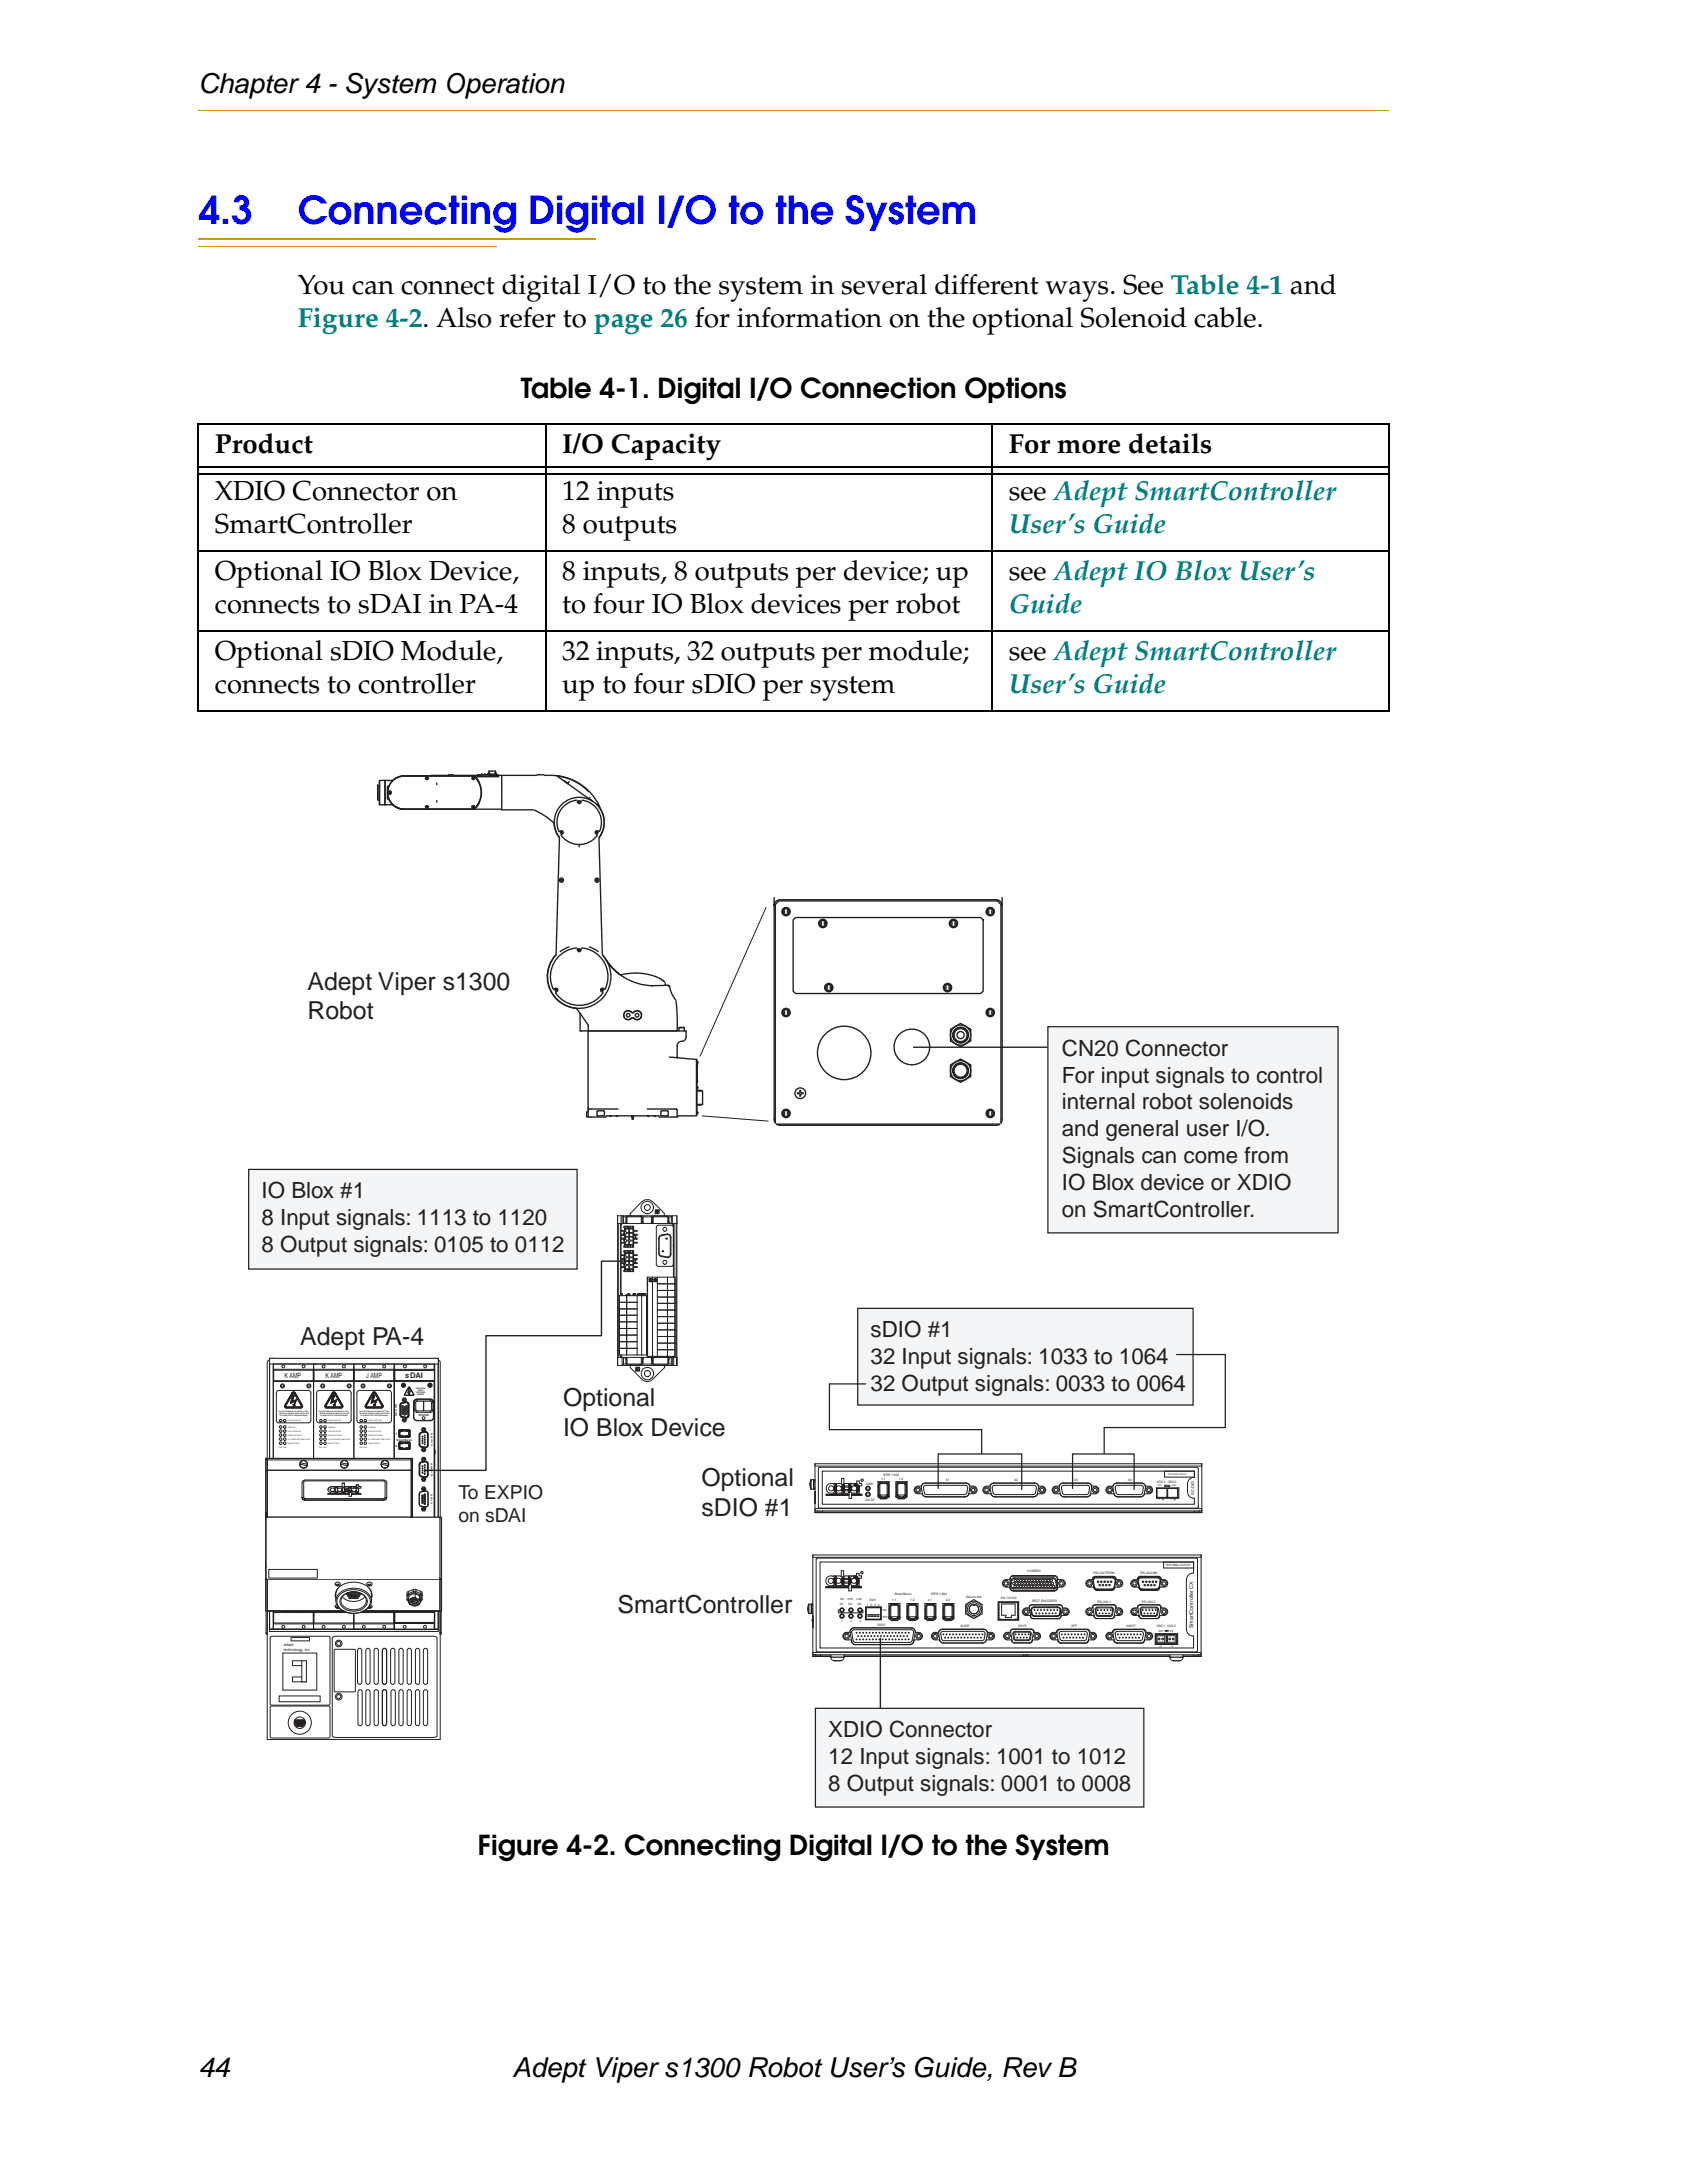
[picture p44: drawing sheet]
<svg xmlns="http://www.w3.org/2000/svg" width="216mm" height="279mm" viewBox="0 0 216 279" stroke-linecap="round" stroke-linejoin="round" font-family="sans-serif">
<defs><g id="words">
<g font-size="4.9" fill="#00f">
<text x="25.4" y="28.7">4.3</text>
<text x="38.1" y="28.7">Connecting Digital I/O to the System</text>
</g>
<g font-size="3.5">
<text x="25.4" y="11.9">Chapter 4 - System Operation</text>
<text x="38.1" y="37.6">You can connect digital I/O to the system in several different ways. See Table 4-1 and</text>
<text x="66.6" y="51">Table 4-1. Digital I/O Connection Options</text>
<text x="27.5" y="58">Product</text>
<text x="72" y="58">I/O Capacity</text>
<text x="129.1" y="58">For more details</text>
<text x="27.5" y="64">XDIO Connector on</text>
<text x="72" y="64">12 inputs</text>
<text x="129.1" y="64">see Adept SmartController</text>
<text x="27.5" y="68.3">SmartController</text>
<text x="72" y="68.3">8 outputs</text>
<text x="27.5" y="74.3">Optional IO Blox Device,</text>
<text x="72" y="74.3">8 inputs, 8 outputs per device; up</text>
<text x="129.1" y="74.3">see Adept IO Blox User’s</text>
<text x="27.5" y="78.5">connects to sDAI in PA-4</text>
<text x="72" y="78.5">to four IO Blox devices per robot</text>
<text x="27.5" y="84.5">Optional sDIO Module,</text>
<text x="27.5" y="88.7">connects to controller</text>
<text x="72" y="84.5">32 inputs, 32 outputs per module;</text>
<text x="72" y="88.7">up to four sDIO per system</text>
<text x="129.1" y="84.5">see Adept SmartController</text>
<text x="61.2" y="237.4">Figure 4-2. Connecting Digital I/O to the System</text>
<text x="25.4" y="265.9">44</text>
<text x="65.6" y="265.9">Adept Viper s1300 Robot User’s Guide, Rev B</text>
</g>
<g font-size="3.5" fill="#008080">
<text x="38.1" y="41.8">Figure 4-2. Also refer to page 26 for information on the optional Solenoid cable.</text>
<text x="129.1" y="68.3">User’s Guide</text>
<text x="129.1" y="78.5">Guide</text>
<text x="129.1" y="88.7">User’s Guide</text>
</g>
<g font-size="3.2" fill="#231f20">
<text x="39.3" y="126.7">Adept Viper s1300</text>
<text x="39.3" y="130.5">Robot</text>
<text x="38.4" y="172.1">Adept PA-4</text>
<text x="72.1" y="180">Optional</text>
<text x="72.1" y="183.8">IO Blox Device</text>
<text x="89.8" y="190.2">Optional</text>
<text x="89.8" y="194">sDIO #1</text>
<text x="79" y="206.4">SmartController</text>
</g>
<g font-size="2.9" fill="#231f20">
<text x="135.9" y="135.1">CN20 Connector</text>
<text x="135.9" y="138.6">For input signals to control</text>
<text x="135.9" y="142">internal robot solenoids</text>
<text x="135.9" y="145.4">and general user I/O.</text>
<text x="135.9" y="148.8">Signals can come from</text>
<text x="33.5" y="153.3">IO Blox #1</text>
<text x="135.9" y="152.3">IO Blox device or XDIO</text>
<text x="135.9" y="155.7">on SmartController.</text>
<text x="33.5" y="156.8">8 Input signals: 1113 to 1120</text>
<text x="33.5" y="160.2">8 Output signals: 0105 to 0112</text>
<text x="111.4" y="171.1">sDIO #1</text>
<text x="111.4" y="174.5">32 Input signals: 1033 to 1064</text>
<text x="111.4" y="178">32 Output signals: 0033 to 0064</text>
<text x="106" y="222.3">XDIO Connector</text>
<text x="106" y="225.7">12 Input signals: 1001 to 1012</text>
<text x="106" y="229.2">8 Output signals: 0001 to 0008</text>
</g>
<g font-size="2.5" fill="#231f20">
<text x="58.7" y="191.8">To EXPIO</text>
<text x="58.7" y="194.8">on sDAI</text>
</g>
<text font-size="1" fill="#231f20" x="51.8" y="176.4">sDAI</text>
<g font-size=".9" fill="#231f20">
<text x="36.4" y="176.4">K AMP</text>
<text x="41.6" y="176.4">K AMP</text>
<text x="46.9" y="176.4">J AMP</text>
</g>
<text font-size=".7" fill="#231f20" x="152.7" y="208.4" transform="rotate(-90 152.7 208.4)">SmartController CX</text>
<g font-size=".6" fill="#231f20">
<text x="148.3" y="192.1">- +</text>
<text x="149.8" y="192.1">- +</text>
</g>
<g font-size=".5" fill="#231f20">
<text x="152.8" y="191.3" transform="rotate(-90 152.8 191.3)">SC-DIO</text>
<text x="36.3" y="210.7">adept</text>
<text x="36.3" y="211.3">technology, inc.</text>
</g>
<g font-size=".4" fill="#231f20">
<text x="50.6" y="183.6">1</text>
<text x="50.6" y="185.2">2</text>
<text x="50.8" y="184.4">SmartServo</text>
<text x="53.5" y="181.2">STATUS</text>
<text x="110.8" y="190.1">LINK</text>
<text x="112.8" y="189.5">1.1</text>
<text x="113.1" y="188.9">IEEE-1394</text>
<text x="115" y="189.5">1.2</text>
<text x="121" y="189.5">X1</text>
<text x="129.8" y="189.5">X2</text>
<text x="137.5" y="189.5">X3</text>
<text x="144.3" y="189.5">X4</text>
<text x="148.1" y="189.8">XDC1</text>
<text x="149.5" y="189.8">XDC2</text>
<text x="110.7" y="192.1">OK SF</text>
<text x="131.5" y="201.2">CAMERA</text>
<text x="139.9" y="201.4">RS-232/TERM</text>
<text x="146" y="201.5">RS-422/485</text>
<text x="149.1" y="200.4">*S/N 3562-XXXXX*</text>
<text x="107.5" y="205.4">SF</text>
<text x="107.5" y="204.8">OK</text>
<text x="107.7" y="207.6">1</text>
<text x="108.5" y="204.8">HPE</text>
<text x="108.6" y="205.4">ES</text>
<text x="108.9" y="207.6">2</text>
<text x="109.6" y="204.8">LAN</text>
<text x="109.8" y="205.4">HD</text>
<text x="110" y="207.6">3</text>
<text x="110.9" y="205.5">1 2 3 4</text>
<text x="111.3" y="204.9">SW1</text>
<text x="112.3" y="208.1">XDIO</text>
<text x="112.9" y="207">OFF</text>
<text x="112.9" y="206.2">ON</text>
<text x="114.2" y="204.9">1.1</text>
<text x="114.5" y="204.2">SmartServo</text>
<text x="116.5" y="204.9">1.2</text>
<text x="118.8" y="204.9">2.1</text>
<text x="119.2" y="204.2">IEEE-1394</text>
<text x="121" y="204.9">2.2</text>
<text x="122.9" y="208.3">XUSR</text>
<text x="123.7" y="204.5">Device Net</text>
<text x="128.1" y="204.7">Eth 10/100</text>
<text x="130.3" y="208.3">XSYS</text>
<text x="132.1" y="205.1">BELT ENCODER</text>
<text x="137.1" y="208.3">XFP</text>
<text x="140.5" y="205.1">RS-232-1</text>
<text x="144.1" y="208.2">XMCP</text>
<text x="146.1" y="205.1">RS-232-2</text>
<text x="148.1" y="208.2">XDC1 XDC2</text>
<text x="148.3" y="208.9">24V</text>
<text x="149.7" y="208.9">5A</text>
<text x="148.4" y="210.8">-+</text>
<text x="149.8" y="210.8">-+</text>
</g>
<g font-size=".3" fill="#231f20">
<text x="50.6" y="179.9">B</text>
<text x="53.2" y="178.3">VOLTAGE</text>
<text x="53.2" y="177.7">CAUTION</text>
<text x="53.4" y="178.6">INSIDE</text>
<text x="53.5" y="178">HIGH</text>
<text x="50.6" y="180.2">R</text>
<text x="50.6" y="180.6">A</text>
<text x="50.6" y="180.9">K</text>
<text x="50.6" y="181.2">E</text>
<text x="55.1" y="183.7">R</text>
<text x="55.2" y="184.1">S</text>
<text x="55.2" y="184.4">2</text>
<text x="55.2" y="184.7">3</text>
<text x="55.2" y="185.1">2</text>
<text x="55.1" y="188.9">O</text>
<text x="55.1" y="191.5">X</text>
<text x="55.1" y="191.8">S</text>
<text x="55.2" y="187.5">E</text>
<text x="55.2" y="187.8">X</text>
<text x="55.2" y="188.2">P</text>
<text x="55.2" y="188.5">I</text>
<text x="148.2" y="190.3">24V</text>
<text x="149.4" y="188.8">*S/N 3563-XXXXX*</text>
<text x="149.9" y="190.3">0.5A</text>
<text x="55.1" y="192.5">V</text>
<text x="55.2" y="192.2">L</text>
<text x="54.7" y="202.2">5</text>
</g>
<g font-size=".2" fill="#231f20">
<text x="35.7" y="180.7">DO NOT REMOVE OR INSTALL THIS</text>
<text x="35.7" y="185.4">CH1 CH2</text>
<text x="35.8" y="181">MODULE UNLESS HIGH VOLTS LED</text>
<text x="35.8" y="181.2">IS COMPLETELY DISTINGUISHED</text>
<text x="36.9" y="183.3">LOW VOLTS ON</text>
<text x="36.9" y="184.3">HV SAG/OVER TEMP FAULT</text>
<text x="36.9" y="184.8">SHORT FAULT</text>
<text x="36.9" y="183.8">OPEN CKT FAULT</text>
<text x="36.9" y="182.7">PWM ON</text>
<text x="36.9" y="181.9">HIGH VOLTS ON</text>
<text x="40.8" y="180.7">DO NOT REMOVE OR INSTALL THIS</text>
<text x="40.8" y="185.4">CH1 CH2</text>
<text x="40.9" y="181">MODULE UNLESS HIGH VOLTS LED</text>
<text x="41" y="181.2">IS COMPLETELY DISTINGUISHED</text>
<text x="42" y="182.7">PWM ON</text>
<text x="42" y="181.9">HIGH VOLTS ON</text>
<text x="42" y="183.3">LOW VOLTS ON</text>
<text x="42" y="184.3">HV SAG/OVER TEMP FAULT</text>
<text x="42" y="184.8">SHORT FAULT</text>
<text x="42" y="183.8">OPEN CKT FAULT</text>
<text x="46" y="180.7">DO NOT REMOVE OR INSTALL THIS</text>
<text x="46" y="185.4">CH1 CH2</text>
<text x="46.1" y="181">MODULE UNLESS HIGH VOLTS LED</text>
<text x="46.1" y="181.2">IS COMPLETELY DISTINGUISHED</text>
<text x="47.2" y="183.3">LOW VOLTS ON</text>
<text x="47.2" y="184.3">HV SAG/OVER TEMP FAULT</text>
<text x="47.2" y="184.8">SHORT FAULT</text>
<text x="47.2" y="183.8">OPEN CKT FAULT</text>
<text x="47.2" y="182.7">PWM ON</text>
<text x="47.2" y="181.9">HIGH VOLTS ON</text>
<text x="37" y="188.3">M</text>
<text x="37" y="188.1">A</text>
<text x="42.2" y="188.3">M</text>
<text x="42.2" y="191">O</text>
<text x="42.2" y="190.2">R</text>
<text x="42.2" y="190.7">C</text>
<text x="42.2" y="191.3">N</text>
<text x="42.2" y="191.8">R</text>
<text x="42.2" y="188.1">A</text>
<text x="42.2" y="189.9">E</text>
<text x="42.2" y="189.4">F</text>
<text x="42.2" y="191.5">T</text>
<text x="42.2" y="189.7">I</text>
<text x="47.3" y="188.3">M</text>
<text x="47.3" y="191.8">R</text>
<text x="47.3" y="188.1">A</text>
<text x="47.3" y="189.9">E</text>
<text x="47.3" y="189.4">F</text>
<text x="47.4" y="189.7">I</text>
<text x="110.3" y="189.5">R</text>
<text x="42.2" y="192.1">O</text>
<text x="42.2" y="192.3">L</text>
<text x="47.3" y="192.1">O</text>
<text x="47.4" y="192.3">L</text>
<text x="35.8" y="200.7">P</text>
<text x="35.8" y="200.9">O</text>
<text x="35.8" y="201.2">W</text>
<text x="35.8" y="201.7">R</text>
<text x="35.8" y="202.3">O</text>
<text x="40.9" y="202.3">O</text>
<text x="46.1" y="202.3">O</text>
<text x="46.1" y="202.5">U</text>
<text x="46.1" y="202.8">T</text>
<text x="46.1" y="203.1">P</text>
<text x="46.1" y="203.3">U</text>
<text x="46.1" y="203.6">T</text>
<text x="110.2" y="201.4">R</text>
</g>
</g></defs>
<path d="M25.4 14v.1z" fill="#cf9600"/>
<path d="M25.4 14.1h152.4" fill="none" stroke="#cf9600" stroke-width=".13"/>
<path d="M25.4 30.3h152.4v4.2h-152.4z" fill="#fff"/>
<path d="M25.4 30.5v.2z" fill="#cf9600"/>
<path d="M25.4 30.6h50.9" fill="none" stroke="#cf9600" stroke-width=".21"/>
<path d="M25.4 31.4v.1z" fill="#cf9600"/>
<path d="M25.4 31.5h38.1" fill="none" stroke="#cf9600" stroke-width=".13"/>
<path d="M25.3 54.3h152.6M25.4 54.4v36.5M25.5 59.8h152.2M69.8 54.2v36.8M127 54.2v36.8M177.8 54.4v36.5M25.3 70.5h152.6M25.5 60.7h152.2M25.3 80.7h152.6M25.3 91h152.6" fill="none" stroke="#000" stroke-width=".17"/>
<path d="M31.7 98.4h139.7v133h-139.7z" fill="#fff"/>
<g fill="none" stroke="#231f20" stroke-width=".13">
<path d="M42.6 209.5l.5-.1h12.3l.5 .1v.1v12.6v.1l-.5 .1h-12.3l-.5-.1-.1-.1v-12.6zM45.9 211a.27 .27 0 0 1 .4 .2v4.1a.27 .27 0 0 1-.3 .3 .27 .27 0 0 1-.2-.3v-4.1zM45.9 216.3a.28 .28 0 0 1 .5 .2v4.1a.27 .27 0 0 1-.3 .3 .27 .27 0 0 1-.3-.3v-4.1zM46.9 216.4a.28 .28 0 0 1 .3-.1 .28 .28 0 0 1 .2 .2v4.1a.28 .28 0 0 1-.3 .3 .28 .28 0 0 1-.3-.3zM47 211a.28 .28 0 0 1 .4 .2v4.1a.28 .28 0 0 1-.3 .3 .28 .28 0 0 1-.3-.3v-4.1zM47.9 216.4a.28 .28 0 0 1 .3-.1 .28 .28 0 0 1 .2 .2v4.1a.28 .28 0 0 1-.3 .3 .28 .28 0 0 1-.2-.3zM48 211a.28 .28 0 0 1 .4 .2v4.1a.28 .28 0 0 1-.3 .3 .28 .28 0 0 1-.2-.3v-4.1zM49 216.4a.28 .28 0 0 1 .3-.1 .28 .28 0 0 1 .2 .2v4.1a.28 .28 0 0 1-.3 .3 .28 .28 0 0 1-.3-.3zM49.1 211a.28 .28 0 0 1 .4 .2v4.1a.28 .28 0 0 1-.3 .3 .28 .28 0 0 1-.3-.3v-4.1zM50.1 211a.28 .28 0 0 1 .4 .2v4.1a.28 .28 0 0 1-.2 .3 .28 .28 0 0 1-.3-.3v-4.1zM50.2 216.3a.28 .28 0 0 1 .4 .2v4.1a.28 .28 0 0 1-.3 .3 .28 .28 0 0 1-.3-.3v-4.1zM51.1 216.4a.28 .28 0 0 1 .3-.1 .28 .28 0 0 1 .2 .2v4.1a.27 .27 0 0 1-.3 .3 .27 .27 0 0 1-.3-.3z"/>
<path d="M51.2 211a.28 .28 0 0 1 .4 .2v4.1a.27 .27 0 0 1-.3 .3 .27 .27 0 0 1-.3-.3v-4.1zM52.1 216.4a.28 .28 0 0 1 .4-.1 .28 .28 0 0 1 .2 .2v4.1a.27 .27 0 0 1-.3 .3 .27 .27 0 0 1-.3-.3zM52.2 211a.28 .28 0 0 1 .5 .2v4.1a.27 .27 0 0 1-.3 .3 .27 .27 0 0 1-.3-.3v-4.1zM53.2 216.4a.28 .28 0 0 1 .3-.1 .28 .28 0 0 1 .2 .2v4.1a.27 .27 0 0 1-.3 .3 .27 .27 0 0 1-.2-.3zM53.3 211a.28 .28 0 0 1 .4 .2v4.1a.27 .27 0 0 1-.3 .3 .27 .27 0 0 1-.2-.3v-4.1zM54.3 211a.28 .28 0 0 1 .4 .2v4.1a.27 .27 0 0 1-.2 .3 .27 .27 0 0 1-.3-.3v-4.1zM54.3 216.3a.28 .28 0 0 1 .4 .2v4.1a.27 .27 0 0 1-.2 .3 .27 .27 0 0 1-.3-.3v-4.1z"/>
</g>
<circle cx="43.3" cy="210.4" r=".43" fill="#fff"/>
<circle cx="43.3" cy="210.4" r=".43" fill="none" stroke="#231f20" stroke-width=".13"/>
<circle cx="43.3" cy="210.3" r=".26" fill="#fff"/>
<circle cx="43.3" cy="210.3" r=".26" fill="none" stroke="#231f20" stroke-width=".13"/>
<circle cx="43.3" cy="217.2" r=".43" fill="#fff"/>
<circle cx="43.3" cy="217.2" r=".43" fill="none" stroke="#231f20" stroke-width=".13"/>
<circle cx="43.3" cy="217.2" r=".26" fill="#fff"/>
<g fill="none" stroke="#231f20" stroke-width=".13">
<path d="M34.2 201.7v20.9h22.1v-20.9M34.6 209.5h7.6v8.7h-7.6zM34.6 218.4h7.6v4h-7.6zM37.3 209.6h2.3v.4h-2.3z"/>
<circle cx="43.3" cy="217.2" r=".26"/>
</g>
<path d="M34.5 173.9h.5v34.6h-.5z" fill="#fff"/>
<path d="M34.5 173.9h.5v34.6h-.5z" fill="none" stroke="#231f20" stroke-width=".13"/>
<path d="M55.6 173.9h.5v34.6h-.5z" fill="#fff"/>
<path d="M34.5 173.9h21.6v34.6h-21.6zM55.6 173.9h.5v34.6h-.5zM34.2 201.7v-27.3l.1-.3h.2h21.5l.3 .1v27.5" fill="none" stroke="#231f20" stroke-width=".13"/>
<path d="M34.5 173.9h21.6v.7h-21.6z" fill="#fff"/>
<path d="M34.5 173.9h21.6v.7h-21.6zM34.5 208.5h21.6v.3h-21.6z" fill="none" stroke="#231f20" stroke-width=".13"/>
<path d="M36.2 211.6h4.3v4.7h-4.3z" fill="#fff"/>
<path d="M36.2 211.6h4.3v4.7h-4.3z" fill="none" stroke="#231f20" stroke-width=".13"/>
<path d="M37.4 212.6h1.8v.6h-1.8z" fill="#fff"/>
<path d="M37.4 212.6h1.8v.6h-1.8z" fill="none" stroke="#231f20" stroke-width=".13"/>
<path d="M37.4 214.6h1.8v.7h-1.8z" fill="#fff"/>
<path d="M37.4 214.6h1.8v.7h-1.8z" fill="none" stroke="#231f20" stroke-width=".13"/>
<path d="M38.6 212.6h.6v2.7h-.6z" fill="#fff"/>
<g fill="none" stroke="#231f20" stroke-width=".13">
<path d="M38.6 212.6h.6v2.7h-.6z"/>
<circle cx="38.4" cy="220.5" r=".74"/>
<circle cx="38.4" cy="220.5" r="1.48"/>
</g>
<path d="M42.8 211.1h2.7v5.4h-2.7z" fill="#fff"/>
<path d="M40.3 174.6h.1M35.2 208.5h1.2M42.8 211.1h2.7v5.4h-2.7zM45.4 208.5h1.3M46.8 208.5h2.5M49.4 208.5h1.2" fill="none" stroke="#231f20" stroke-width=".13"/>
<path d="M37.8 220.1h1.1l.1 .6-.3 .3h-.7l-.3-.3z" fill="#231f20"/>
<path d="M37.8 220.1h1.1l.1 .6-.3 .3h-.7l-.3-.3z" fill="none" stroke="#231f20" stroke-width=".13"/>
<path d="M35.7 217.1h5.3v.7h-5.3z" fill="#fff"/>
<g fill="none" stroke="#231f20" stroke-width=".13">
<path d="M35 175.3h5.1v1.5h-5.1zM35 176.7h5.1M35 175.4h5.1M35.5 178h4.1l.2 .3-.1 3.6-.2 .2h-4l-.1-.3v-3.5zM36.5 179.9v.2h.1M37.3 179.4l.3-.8h-.1l-.2 .9 .6-.3-.2 .4M37.4 179.1l.2-.5h-.1l-.2 .9 .6-.3-.1 .2M37.4 178.3l.2-.1 .1 .1M37.5 178.2h.3l.9 1.7v.3h-.2h-2l-.1-.3zM37.5 178.5l.2 .1-.3 .8 .6-.3-.3 .7 .1-.5-.6 .3M37.5 178.9v-.2l-.2 .7 .3-.1M37.5 178.2l.3 .1 .9 1.6v.2h-2.2v-.2z"/>
<path d="M37.5 178.3h.2l.9 1.6v.2h-2l-.1-.2zM37.5 179.7l.3 .1-.2 .2zM37.5 179.8l.2 .1-.1 .1zM37.6 179.8l.1 .1h-.1M37.6 179.9h.1M37.6 178.3h-.1l-.9 1.7 1.9 .1 .1-.2M37.6 178.3l1 1.6M37.6 179.8h.1M37.7 178.3l-.1-.1-.2 .1-.9 1.6v.2l2 .1 .1-.1 .1-.2M37.7 178.3l.9 1.6v.2h-.1M37.8 179.3l-.6 .3 .2-1.1 .3 .1-.3 .7M40.1 174.6v33.9"/>
<path d="M40.2 175.4h5M40.2 175.3h5v1.5h-5zM40.2 176.7h5M40.6 178.1l.2-.1h4l.1 .3v3.6l-.3 .2h-3.9l-.2-.3zM42.5 179.4l.3-.8h-.2l-.2 .9M42.6 179.1l.1-.5h-.1l-.2 .9 .7-.3-.1 .2M42.6 178.3l.1-.1 .2 .1M42.6 178.3l-.9 1.6v.2h.1M42.6 178.2h.3l1 1.7-.1 .3h-.1h-2.1v-.3zM42.6 178.3l.1-.1 .1 .1 1 1.6-.1 .2M42.6 178.2l.3 .1 .9 1.6v.2h-2.2v-.2zM42.7 178.7l-.1 .2"/>
<path d="M42.7 178.3h.1l.9 1.7h-2zM42.7 179.8l.2 .1-.2 .1zM42.7 179.3l-.2 .1M42.7 179.8l.1 .1zM42.8 179.9h.1M42.8 179.8h.1M42.9 178.3l.9 1.6v.2h-2.1l-.1-.2 1-1.6M42.9 179.3l-.6 .3 .3-1.1 .2 .1-.2 .7M43 179.3l-.2 .5 .3-.7-.5 .2M43.1 179.2l-.6 .2 .3-.8-.2-.1-.2 1.1 .6-.4-.1 .4M43.8 179.9l-.1 .2h-1.9l-.1-.2M43.8 179.9l-1.1-1.6-1 1.6 .1 .2"/>
<path d="M43.8 179.9v.2h-.1M45.3 174.6v33.9M45.3 175.4h5.1M45.3 175.3h5.1v1.5h-5.1zM45.3 176.7h5.1M45.8 178h4.1l.2 .3-.1 3.6-.2 .2h-4l-.1-.3v-3.5zM46.8 179.9v.2h.2M47.6 179.5l.6-.3-.2 .4M47.7 179.1l.2-.5h-.1l-.2 .9 .6-.3v.2M47.7 179.3l.6-.2-.3 .7 .1-.5-.6 .3 .3-1.1 .2 .1-.3 .8 .5-.2-.2 .6M47.7 178.3l.2-.1 .1 .1M47.8 178.3l.1-.1 .1 .1 1 1.6-.1 .2h-.1"/>
<path d="M47.8 178.3l-1 1.6M47.8 178.9l.1-.2-.3 .7 .3-.1M47.8 178.2l.3 .1 .9 1.6v.2h-2.2v-.2zM47.8 178.6h.1l-.2 .8M47.8 178.3h.2l.9 1.7h-2v-.1zM47.8 179.7l.3 .1-.2 .2zM47.8 179.8l.2 .1-.1 .1zM47.9 179.8l.1 .1h-.1zM47.9 179.9h.1M48 178.3h-.2l-.9 1.6M48 179.8h.1M48 178.6l-.2-.1-.3 1.1 .6-.3-.1 .5"/>
<path d="M48 178.3l1 1.6-.1 .2-1.9 .1-.2-.1v-.2M48.1 178.2a.23 .23 0 0 0-.4 0l-1 1.7 .1 .3h2h.2v-.3M48.9 179.9l-.1 .2h-1.9v-.2M50.5 174.6h5.1v34M50.5 174.6v34l-.1-34h-15.4v33.9h15.4M50.5 175.4h5.1M50.5 176.7h5.1M50.5 175.3h5.1v1.5h-5.1zM51.3 179.6l.7-.1 .3 .1v1.6l-.2 .2-.8-.1-.1-.2zM51.3 179.6l.7-.2 .3 .2v1.6l-.1 .3-.7-.1-.3-.2v-1.4zM51.5 177.3l.2-.1 .1 .1-.2 .1zM51.6 178.9h.3l.1 .3-.1 .2h-.3l-.1-.2z"/>
<path d="M52.2 179.7v-.1l-.2-.1-.5 .1-.2 .2v1.4l.7 .2M52.2 179.7v1.5l-.1 .2h-.1M52.3 177.5l.1 .1 .6 .9v.1h-1.2l-.1-.1zM52.3 177.7h.1l-.1 .4 .3-.1-.2 .4-.1 .1v-.1l.1-.3-.2 .2zM52.3 177.6l.6 .9h-1.1zM53 179.3l.4-.2h1.7l.4 .2v2.1l-.2 .4h-1.9l-.4-.2zM53.2 179.2l1.9-.1 .3 .2 .1 2.1-.2 .3-1.9 .1-.4-.2v-2.1zM53.2 179.5v.9M53.4 179.2v.1h1.7M53.4 179.2h1.7M53.4 179.2h-.2l-.2 .3v.9M53.4 179.3l-.2 .2h-.2"/>
<path d="M54.2 179.3v1.3M55 177.2l.2 .1-.1 .1-.2-.1zM55.1 179.2l.3 .1v.2M55.1 179.2v.1M55.1 179.3l.1 .2M55.4 179.5v.9M55.4 179.5h-.2v.9M55.6 174.6v.7M55.6 176.8v29.4M35.6 187.1h1v6.1h-1zM36.4 199.8h1.1v3.1h-1.1zM36.6 180.1h1.9"/>
<path d="M38.2 199.8h1.1v3.1h-1.1zM38.5 180.1l.1-.2-1-1.7-1.1 1.7 .1 .2M40.7 187.1h1.1v6.1h-1.1zM41.6 199.8h1v3.1h-1zM41.8 180.1h1.9M42.7 180l-.1-.3 .3 .1-.2 .2M43.4 199.8h1.1v3.1h-1.1zM45.9 187.1h1v6.1h-1zM46.7 199.8h1.1v3.1h-1.1zM47 180.1h1.8M48.6 199.8h1v3.1h-1zM48.8 180.1l.1-.2-1-1.7-1.1 1.7 .2 .2"/>
<path d="M50.9 194.3h1.3l.1 .1v5.3l-.1 .1h-1.2l-.1-.2zM51.1 184.6h1.4v.9h-1.4zM51.1 185.2h.1M51.1 184.9v.3M51.1 184.9h.1M51.1 183.4v.2M51.1 183.6h.1M51.1 183.4h.1M51.1 183.1h.2M51.1 183.1h.1M51.1 184.7h.2M51.1 184.7h.1"/>
<path d="M51.1 183.9l.2-.1v.1M51.1 185.4h.2v.1M51.1 183.8h.2h-.1M51.1 183.7l.1 .1M51.1 185.3l.1 .1M51.1 190.2h.1M51.1 192h.1M51.1 192.3h.1M51.1 192.5h.1M51.1 191.8h.1M51.1 191.5h.1M51.1 191.2h.1"/>
<path d="M51.1 191h.1M51.1 190.7h.1M51.1 190.4h.1M51.1 189.9h.1M51.1 189.7h.1M51.1 189.4h.1M51.1 189.1h.1M51.1 188.9h.1M51.1 188.6h.1M51.1 188.1h.1M51.1 188.4h.1M51.1 187.8h.1"/>
<path d="M51.1 187.6h.1M51.1 187v6.1M51.1 190h.1M51.1 188.2h.1M51.1 192.6h.1M51.1 192.1h.1M51.1 191.6h.1M51.1 191.3h.1M51.1 190.8h.1M51.1 190.5h.1M51.1 190.3h.1M51.1 189.5h.1"/>
<path d="M51.1 189.2h.1M51.1 188.7h.1M51.1 187.9h.1M51.1 193h1M51.1 187.1h1v6h-1M51.1 187.2h1M51.1 187.2h.1M51.1 188h.1M51.2 183.1l-.1 .1M51.2 183.9v.1M51.2 184.6v.1M51.2 184.7l-.1 .1"/>
<path d="M51.2 185.4v.1M51.2 183.8h.1M51.2 185.4h.1M51.2 187.6h.1M51.2 188v.1M51.2 188.6h.1M51.2 188.7h.1M51.2 183.6l.2 .2M51.2 185.2l.2 .2M51.2 183.4h-.1v.2M51.2 184.9h-.1v.3M51.2 183.4v.2"/>
<path d="M51.2 184.9v.3M51.2 187h1.3l.2 .2v5.8l-.2 .2h-1.3l-.2-.2v-5.8l.2-.2M51.2 187.2v5.8M51.2 195h.2M51.2 183.1v.1M51.2 184.7h.1M51.2 194.8h.2l.1-.3h.1h.1l.1 .3h.2v.1v4.3v.1h-.2l-.1 .2-.1 .1-.1-.1-.1-.2h-.2v-.1zM51.3 187.2v5.8M51.3 185.4h.1M51.3 185.4h-.2M51.3 183.1h.1M51.3 184.7h.1"/>
<path d="M51.3 198.6h.1M51.3 195.5h.1M51.3 183.2h-.1M51.3 184.7h-.1M51.3 190h.8M51.3 190.2h.8M51.3 199h.6M51.3 183v.1h-.2M51.3 184.6v.1h-.2M51.3 183.1h1l.1 .1M51.3 184.7h1l.1 .1M51.3 198.7h.1"/>
<path d="M51.3 195.4v.1v3.1v.1M51.4 198.6h.1M51.4 195.5v3.1M51.4 195.4h-.1M51.4 195.4l.4-.2 .1 .1v3.5h-.1M51.4 195.4v.1M51.4 198.7l.4 .1M51.4 185.4h.1M51.4 183.8h.9M51.4 185.4h.9M51.4 185.3v.1M51.4 183.2l-.2 .2"/>
<path d="M51.4 183.1l-.1 .1M51.4 184.7l-.2 .2M51.4 184.7h-.1M51.4 183.8h-.1M51.4 185.4h-.1M51.4 183.8v.1M51.4 185.4v.1h.9v-.1M51.4 195.5h.1M51.4 198.6v.1M51.4 183.2h.1M51.4 183.8h.1M51.4 184.7h.1"/>
<path d="M51.4 183.9v.1M51.4 188.2h.7M51.4 192.5h.7M51.4 187.7v.4v.1M51.4 192v.4v.1M51.4 187.7h.7M51.4 192h.7M51.4 199v.2h-.2v-.1M51.4 199.1h-.2v-.1h.8v.2h-.2v-.1M51.4 195.1v-.2h-.2v.2h.8v-.2h-.2v.2M51.4 195h.4M51.4 199h.4"/>
<path d="M51.5 195.4v3.2M51.5 198.6l.3 .2M51.5 187.7v.5M51.5 192v.5M51.5 192.3h.6h-.6M51.5 187.8l.6 .1h-.6M51.5 188.1h.6v.1M51.5 185.3l-.1 .1M51.5 185.3v.1M51.5 183.2h.1M51.5 184.7h.1M51.5 183.8h-.1"/>
<path d="M51.5 184.7l-.1 .1v-.2h.9v.1M51.5 183.8h.1M51.6 181.5h.3l.1 .2-.1 .3h-.3l-.1-.3zM51.6 195.4h.2v3.3h-.2M51.8 195.2v.1M51.8 199v.1h.2M51.8 195h.2M51.8 195.3l.1 .1M51.8 198.8h.1M51.8 195.3l-.4 .2M51.9 195.4v3.3M51.9 198.7h.1"/>
<path d="M51.9 198.7l-.1 .1M51.9 195.4h.1M51.9 195.1h-.6M52 183.2h.1M52 184.7h.1M52 183.8h.1M52 185.3v.1M52.1 183.8h-.1M52.1 185.3l-.1 .1M52.1 183.8h.1M52.1 183.2h.1M52.1 184.7h.1"/>
<path d="M52.1 192l-.6 .1M52.1 185.4h-.1M52.1 185.4h.1M52.1 183.2h-.1M52.1 184.7h-.1M52.1 188.9h.3M52.1 189.1h.3M52.1 187.2h.2M52.3 187v.6h-.2M52.3 187.1h.1M52.3 187.3h.1M52.3 183.4v.2z"/>
<path d="M52.3 185v.1zM52.3 183.2v-.2l-.9 .1v.1h.1M52.3 183.8h.1M52.3 185.4h.1M52.3 183.8v.1h-.9M52.3 183.2h.1M52.3 184.7v.1M52.3 183.2h-.9M52.3 184.7h-.9M52.3 184.8h.1v.5h-.1M52.3 183.2h.1v.5h-.1M52.3 183.2v.6"/>
<path d="M52.3 184.8v.5M52.3 185.3v.1M52.3 183l.2 .2v.6l-.2 .2-1.2-.1-.1-.7 .2-.2v.1M52.4 183.2h.1M52.4 183.7v.1M52.4 184.8h.1M52.4 185.3h.1M52.4 183.8h-.1M52.4 185.3l-.1 .1M52.4 183.7h.1M52.4 183.1v-.1h-1.3v.4l.2-.2M52.4 183.7v.3h-1.3v-.4l.3 .2"/>
<path d="M52.4 185.3v.2h-1.3v-.3l.2 .2M52.4 183.8h.1M52.4 185.4h.1M52.4 184.7v-.1h-1.3v.3l.2-.2M52.4 187v6.2M52.4 183v.9M52.4 184.6v.9M52.5 183.1h-.1v.1M52.5 184.7h-.1v.1M52.6 191h.1M52.6 190.7h.1M52.6 189.9h.1"/>
<path d="M52.6 187.2h.1M52.6 187v6.2M52.6 191.1h.1M53 180.4l.2 .3 .2 .1M53 180.4h.2M53.2 180.4l.2 .2v.2M53.4 180.8h1.7M53.4 180.6h1.7M53.5 194.3h1.3l.1 .1v5.2l-.1 .2h-1.2l-.1-.1zM53.7 187.4l.1 1.4 .6 .2h.2l.1-.2-.1-1.6-.1-.1-.6 .1-.2 .2M53.8 191l.6-.1 .3 .1v1.6l-.1 .2-.8-.1-.1-1.5zM53.8 187.3l.7-.2 .2 .1 .1 1.6-.2 .2-.8-.1-.1-1.5z"/>
<path d="M53.8 183.5l.6-.2 .3 .1 .1 1.6-.2 .2-.8-.1-.1-1.5zM53.8 191l.7-.2 .3 .2v1.6l-.2 .3-.7-.1-.2-.2-.1-1.4zM53.8 183.4l.7-.2 .3 .2v1.6l-.2 .3-.7-.1-.2-.2-.1-1.4zM53.8 187.2l.7-.2 .3 .2v1.6l-.2 .3-.7-.1-.2-.2-.1-1.4zM53.8 183.5l.6-.2 .2 .1 .1 1.6-.1 .2h-.2l-.6-.2zM53.8 195h.3M53.8 194.8h.3v-.3h.1h.1l.1 .3h.2v.1v4.3v.1h-.2l-.1 .2-.1 .1-.1-.1v-.2h-.3v-.1zM53.9 195.5h.1M53.9 195.5v3.1h.1M53.9 198.6l.1 .1M53.9 199h.6M54 198.6h.1"/>
<path d="M54 195.5v3.1M54 195.4l.4-.2 .1 .1v3.5h-.1M54 195.4l-.1 .1M54 195.4v.1M54 198.7l.4 .1M54 198.6v.1M54 195.5h.1M54.1 195h.3M54.1 199v.2h-.3v-.1M54.1 199h.3M54.1 198.6l.3 .2M54.1 195.4v3.2"/>
<path d="M54.1 182.7h.3l.1 .3-.1 .2h-.3l-.2-.2zM54.1 185.3h.3l.1 .2-.1 .3h-.3l-.2-.3zM54.1 192.9h.3l.1 .2-.1 .3h-.3l-.2-.3zM54.1 186.5h.3l.1 .3-.1 .2h-.3l-.2-.2zM54.1 189.1h.3l.1 .2-.1 .3h-.3l-.2-.3zM54.1 190.3h.3l.1 .3-.1 .2h-.3l-.2-.2zM54.1 189.4l.1-.2 .2 .1-.1 .1M54.1 186.9l.1-.3h.1v.3M54.2 195.4h.2v3.3h-.2M54.4 195.2v.1M54.4 199v.1h.2M54.4 199.1v.1h.2v-.2h-.8v.1h.3"/>
<path d="M54.4 195h.2v.1h-.8v-.2h.3v.2M54.4 195.3l.1 .1M54.4 195.3l-.4 .2M54.4 198.8h.1M54.5 195.4v3.3M54.5 198.7l-.1 .1M54.5 198.7h.1M54.5 195.4h.1M54.5 195.1h-.6M54.6 195v-.1h-.2v.2M55.1 180.6v.2M55.4 180.4h-.2l-.1 .2"/>
<path d="M55.4 180.4l-.2 .3-.1 .1M55.6 185.5v.7M35 207.7h5.1M35 206.3h5.1v1.5h-5.1zM35 206.4h5.1M35.7 217.1h5.3v.7h-5.3zM40.2 206.3h5v1.5h-5zM40.2 206.4h5M40.2 207.7h5M45.3 207.7h5.1M45.3 206.3h5.1v1.5h-5.1M45.3 206.4h5.1"/>
<path d="M50.5 208.6h5.1M50.5 207.7h5.1v.1h-5.1zM50.5 206.4v-.2h5.1v1.5h-5.1M50.5 206.4h5.1M50.5 206.4v1.3M51.2 203.3v1.3l.1-.1M51.2 203.2l.1 .1M51.2 200.8l.1 .1M51.3 202.2h-.1l.1-1.4h3.1v1.6h-3l-.2-.2M51.3 204.5l.1 .2M51.3 202.2l.1 .1M51.4 203.2h2.8v.2h-.5v.2h.5v.6h-.5v.1h.5v.3h-2.8z"/>
<path d="M51.4 200.9h2.8v.2h-.5v.1h.5v.7h-.5v.1h.5v.2h-2.8zM51.4 203.1l-.1 .2v1.2M51.4 200.8l-.1 .1v1.3M51.4 203.1l-.2 .2M51.6 205.6l.2 .1-.1 .2-.2-.1zM51.9 204.7v.1M52 204.7v.1M52.6 204.7l.1 .1M52.8 202.3v.1M52.9 204.7l-.1 .1M53.3 204.7l-.1 .1M53.5 202.3v.1"/>
<path d="M53.6 202.3v.1M53.7 202.3l.1 .1M54.2 203.1l.2 .2v1.3l-.2 .1h-3M54.2 200.8l.2 .1v1.3l-.2 .1h-3M54.3 202.3l-.1 .1M54.3 203.1l.1 .2v1.4l-3 .1-.2-.2M54.3 203.1h-2.9M54.3 203.1v.1M54.4 204.5h.1M54.4 202.2v.2M54.4 201.7v.1M55 205.6l.2 .1-.1 .2-.2-.1z"/>
<path d="M55.6 207.8v.8"/>
<circle cx="36.2" cy="177.4" r=".26"/>
<circle cx="36.2" cy="177.4" r=".16"/>
<circle cx="36.3" cy="174.9" r=".19"/>
<circle cx="38.9" cy="174.9" r=".19"/>
<circle cx="39.5" cy="177.4" r=".26"/>
<circle cx="39.5" cy="177.4" r=".16"/>
<circle cx="41.3" cy="177.4" r=".26"/>
<circle cx="41.3" cy="177.4" r=".16"/>
<circle cx="41.4" cy="174.9" r=".19"/>
<circle cx="44" cy="174.9" r=".19"/>
<circle cx="44.7" cy="177.4" r=".26"/>
<circle cx="44.7" cy="177.4" r=".16"/>
<circle cx="46.5" cy="177.4" r=".26"/>
<circle cx="46.5" cy="177.4" r=".16"/>
<circle cx="46.6" cy="174.9" r=".19"/>
<circle cx="49.2" cy="174.9" r=".19"/>
<circle cx="49.8" cy="177.4" r=".26"/>
<circle cx="49.8" cy="177.4" r=".16"/>
<circle cx="51.5" cy="180" r=".1"/>
<circle cx="51.6" cy="177.3" r=".24"/>
<circle cx="51.6" cy="177.3" r=".26"/>
<circle cx="51.7" cy="179.2" r=".11"/>
<circle cx="51.7" cy="179.2" r=".15"/>
<circle cx="51.8" cy="174.9" r=".19"/>
<circle cx="52" cy="180" r=".1"/>
<circle cx="54.4" cy="174.9" r=".19"/>
<circle cx="55" cy="177.3" r=".26"/>
<circle cx="55" cy="177.3" r=".24"/>
<circle cx="35.9" cy="182.6" r=".16"/>
<circle cx="35.9" cy="184.7" r=".16"/>
<circle cx="35.9" cy="183.2" r=".16"/>
<circle cx="35.9" cy="183.7" r=".16"/>
<circle cx="35.9" cy="184.2" r=".16"/>
<circle cx="35.9" cy="181.8" r=".16"/>
<circle cx="36.4" cy="182.6" r=".16"/>
<circle cx="36.4" cy="183.2" r=".16"/>
<circle cx="36.4" cy="184.7" r=".16"/>
<circle cx="36.4" cy="183.7" r=".16"/>
<circle cx="36.4" cy="184.2" r=".16"/>
<circle cx="36.4" cy="181.8" r=".16"/>
<circle cx="37" cy="199.4" r=".18"/>
<circle cx="38.8" cy="199.4" r=".18"/>
<circle cx="39" cy="193" r=".18"/>
<circle cx="39" cy="187.3" r=".18"/>
<circle cx="41.1" cy="182.6" r=".16"/>
<circle cx="41.1" cy="183.2" r=".16"/>
<circle cx="41.1" cy="184.7" r=".16"/>
<circle cx="41.1" cy="183.7" r=".16"/>
<circle cx="41.1" cy="184.2" r=".16"/>
<circle cx="41.1" cy="181.8" r=".16"/>
<circle cx="41.6" cy="182.6" r=".16"/>
<circle cx="41.6" cy="184.7" r=".16"/>
<circle cx="41.6" cy="183.2" r=".16"/>
<circle cx="41.6" cy="183.7" r=".16"/>
<circle cx="41.6" cy="184.2" r=".16"/>
<circle cx="41.6" cy="181.8" r=".16"/>
<circle cx="42.1" cy="199.4" r=".18"/>
<circle cx="43.9" cy="199.4" r=".18"/>
<circle cx="44.1" cy="193" r=".18"/>
<circle cx="44.1" cy="187.3" r=".18"/>
<circle cx="46.2" cy="183.2" r=".16"/>
<circle cx="46.2" cy="182.6" r=".16"/>
<circle cx="46.2" cy="184.7" r=".16"/>
<circle cx="46.2" cy="183.7" r=".16"/>
<circle cx="46.2" cy="184.2" r=".16"/>
<circle cx="46.2" cy="181.8" r=".16"/>
<circle cx="46.8" cy="182.6" r=".16"/>
<circle cx="46.8" cy="183.2" r=".16"/>
<circle cx="46.8" cy="184.7" r=".16"/>
<circle cx="46.8" cy="183.7" r=".16"/>
<circle cx="46.8" cy="184.2" r=".16"/>
<circle cx="46.8" cy="181.8" r=".16"/>
<circle cx="47.3" cy="199.4" r=".18"/>
<circle cx="49.1" cy="199.4" r=".18"/>
<circle cx="49.3" cy="193" r=".18"/>
<circle cx="49.3" cy="187.3" r=".18"/>
<circle cx="51.5" cy="180.7" r=".1"/>
<circle cx="51.5" cy="180.2" r=".1"/>
<circle cx="51.5" cy="180.9" r=".1"/>
<circle cx="51.5" cy="180.5" r=".1"/>
<circle cx="51.6" cy="194.6" r=".08"/>
<circle cx="51.6" cy="199.4" r=".1"/>
<circle cx="51.6" cy="194.6" r=".1"/>
<circle cx="51.6" cy="199.4" r=".08"/>
<circle cx="51.7" cy="181.7" r=".11"/>
<circle cx="51.7" cy="181.7" r=".15"/>
<circle cx="51.8" cy="180.8" r=".1"/>
<circle cx="51.8" cy="180.3" r=".1"/>
<circle cx="51.8" cy="180.6" r=".1"/>
<circle cx="51.8" cy="181" r=".1"/>
<circle cx="51.8" cy="180.1" r=".1"/>
<circle cx="52" cy="180.2" r=".1"/>
<circle cx="52" cy="180.7" r=".1"/>
<circle cx="52" cy="180.5" r=".1"/>
<circle cx="52" cy="180.9" r=".1"/>
<circle cx="54.1" cy="192" r=".1"/>
<circle cx="54.1" cy="191.7" r=".1"/>
<circle cx="54.1" cy="191.5" r=".1"/>
<circle cx="54.1" cy="191.7" r=".07"/>
<circle cx="54.1" cy="192" r=".07"/>
<circle cx="54.1" cy="191.5" r=".07"/>
<circle cx="54.1" cy="192.3" r=".1"/>
<circle cx="54.1" cy="192.3" r=".07"/>
<circle cx="54.1" cy="184.1" r=".07"/>
<circle cx="54.1" cy="188.5" r=".07"/>
<circle cx="54.1" cy="184.7" r=".07"/>
<circle cx="54.1" cy="188.2" r=".07"/>
<circle cx="54.1" cy="187.7" r=".07"/>
<circle cx="54.1" cy="183.9" r=".07"/>
<circle cx="54.1" cy="184.4" r=".07"/>
<circle cx="54.1" cy="187.9" r=".07"/>
<circle cx="54.2" cy="190.6" r=".15"/>
<circle cx="54.2" cy="193.1" r=".15"/>
<circle cx="54.2" cy="194.6" r=".08"/>
<circle cx="54.2" cy="183" r=".15"/>
<circle cx="54.2" cy="189.3" r=".11"/>
<circle cx="54.2" cy="185.5" r=".11"/>
<circle cx="54.2" cy="189.3" r=".15"/>
<circle cx="54.2" cy="185.5" r=".15"/>
<circle cx="54.2" cy="199.4" r=".08"/>
<circle cx="54.2" cy="193.1" r=".11"/>
<circle cx="54.2" cy="190.6" r=".11"/>
<circle cx="54.2" cy="183" r=".11"/>
<circle cx="54.2" cy="186.8" r=".11"/>
<circle cx="54.2" cy="186.8" r=".15"/>
<circle cx="54.2" cy="194.6" r=".1"/>
<circle cx="54.2" cy="199.4" r=".1"/>
<circle cx="54.2" cy="181.5" r=".18"/>
<circle cx="54.4" cy="192.5" r=".1"/>
<circle cx="54.4" cy="192.5" r=".07"/>
<circle cx="54.4" cy="191.6" r=".1"/>
<circle cx="54.4" cy="191.6" r=".07"/>
<circle cx="54.4" cy="191.9" r=".1"/>
<circle cx="54.4" cy="192.2" r=".1"/>
<circle cx="54.4" cy="192.2" r=".07"/>
<circle cx="54.4" cy="191.9" r=".07"/>
<circle cx="54.4" cy="191.3" r=".1"/>
<circle cx="54.4" cy="191.3" r=".07"/>
<circle cx="54.4" cy="187.5" r=".07"/>
<circle cx="54.4" cy="188.1" r=".07"/>
<circle cx="54.4" cy="183.7" r=".07"/>
<circle cx="54.4" cy="184" r=".07"/>
<circle cx="54.4" cy="184.9" r=".07"/>
<circle cx="54.4" cy="184.3" r=".07"/>
<circle cx="54.4" cy="188.7" r=".07"/>
<circle cx="54.4" cy="184.6" r=".07"/>
<circle cx="54.4" cy="188.4" r=".07"/>
<circle cx="54.4" cy="187.8" r=".07"/>
<circle cx="36.2" cy="205.7" r=".16"/>
<circle cx="36.2" cy="205.7" r=".26"/>
<circle cx="36.3" cy="208.2" r=".19"/>
<circle cx="37" cy="203.3" r=".18"/>
<circle cx="38.8" cy="203.3" r=".18"/>
<circle cx="38.9" cy="208.2" r=".19"/>
<circle cx="39.5" cy="205.7" r=".26"/>
<circle cx="39.5" cy="205.7" r=".16"/>
<circle cx="41.3" cy="205.7" r=".26"/>
<circle cx="41.3" cy="205.7" r=".16"/>
<circle cx="41.4" cy="208.2" r=".19"/>
<circle cx="42.1" cy="203.3" r=".18"/>
<circle cx="43.9" cy="203.3" r=".18"/>
<circle cx="44" cy="208.2" r=".19"/>
<circle cx="44.7" cy="205.7" r=".26"/>
<circle cx="44.7" cy="205.7" r=".16"/>
<circle cx="46.5" cy="205.7" r=".26"/>
<circle cx="46.5" cy="205.7" r=".16"/>
<circle cx="46.6" cy="208.2" r=".19"/>
<circle cx="47.3" cy="203.3" r=".18"/>
<circle cx="49.1" cy="203.3" r=".18"/>
<circle cx="49.2" cy="208.2" r=".19"/>
<circle cx="49.8" cy="205.7" r=".26"/>
<circle cx="49.8" cy="205.7" r=".16"/>
<circle cx="51.6" cy="205.8" r=".26"/>
<circle cx="51.6" cy="205.8" r=".24"/>
<circle cx="51.8" cy="208.2" r=".19"/>
<circle cx="54.4" cy="208.2" r=".19"/>
<circle cx="55" cy="205.8" r=".26"/>
<circle cx="55" cy="205.8" r=".24"/>
</g>
<path d="M34 186.6l18.8 .1v7.5h3.7v12h-22.5z" fill="#fff"/>
<path d="M34 186.6l18.8 .1v7.5h3.7v12h-22.5z" fill="none" stroke="#231f20" stroke-width=".13"/>
<g fill="#fff">
<path d="M46.5 206.2l.2-.1z"/>
<path d="M43.8 206.1h2.9a3.1 3.1 0 0 1-2.7 .1z"/>
</g>
<g fill="none" stroke="#231f20" stroke-width=".13">
<path d="M34 188.2h.2v5.8M34 193.5v.6M34 194.3h18.6M34 186.8v22.2M34 188.2h18.6M34.2 194v15.2h-.2v-.2M34.2 193.6h.1M34.2 186.8h-.2v-.1h18.8v7.5M34.2 193.8h.1M34.2 193.7h.1M34.2 194h.1M34.2 186.9h18.4v7.5h.1"/>
<path d="M34.2 194h-.2M34.2 193.9h.1M34.2 186.7v1.5M34.2 194v.1M52.6 188.2h-18.4v5.9h18.4M52.6 186.7v.2M52.6 194.2l.1 .2M52.6 188.2v5.8M52.6 194v.2h.2M52.6 194h.2M52.6 188.2h.2M52.7 194.4v-.1h3.8v7.9"/>
<path d="M52.8 194.2v.1M52.8 188.2h-.2M52.8 186.8h-.2v1.4M56.3 194.3v7.7h-22.1M34 200v.6M34 209h.2M34.1 202.1l.1-.1v.2h-.2zM34.2 203.3h.1M34.2 206.2h9.8M34.2 206.2h9.7M34.2 202.1h22.1M36.4 206.2h.1"/>
<path d="M37.7 206.2h-1.3M37.8 206.2h-1.4M37.8 206.2h.1M39.1 206.2h-1.3M39.2 206.2h.1M39.2 206.2h-1.4M40.5 206.2h-1.3M40.6 206.2h-1.4M40.6 206.2h.1M41.9 206.2h-1.3M42 206.2h2M42 206.2h-1.4"/>
<path d="M42 206.2h.1M43.3 206.2h-1.3M43.4 206.2h.1M46.6 206.2h9.7M47.6 206.2h-1.1M47.7 206.2h-1.2M47.7 206.2h.1M49 206.2h-1.3M49.1 206.2h-1.4M49.1 206.2h.1M50.4 206.2h-1.3M50.5 206.2h-1.4"/>
<path d="M56.3 202v4.2h-9.8M56.3 202v.2h.2M56.3 202l.2 .2M56.3 202.2v7h.2v-7M56.3 209h.2"/>
</g>
<path d="M34.2 194.3h22v7.7h-22z" fill="#fff"/>
<g fill="none" stroke="#231f20" stroke-width=".13">
<path d="M79 155.6h.5M79 155.6v1v-1M79.1 156.6v17.1M79.4 156.6v9.2M79.5 155.6v10M79.5 155.6h4.1M79.6 157.5v.1M79.6 158v.1M79.6 158.5v.1M79.6 159v.1M79.6 156.6h-.6v18.2h3.1M79.6 156.6h.2"/>
<path d="M79.6 155.6v1M79.7 156.6l-.2 .2M79.7 155.6v.1h.5v.9M79.8 156.6h.4M79.8 159.1v-.1h-.3v.1h.4M79.8 155.7v.9M79.8 157.5v.1M79.8 158v.1M79.8 158.5v.1M79.8 159h.1M79.9 157.2h1.2M79.9 159.4h.2v.2h-.1"/>
<path d="M79.9 158.5h-.4v.1h.4M79.9 158h-.4v.1h.4M79.9 157.5h-.4v.1h.4M79.9 159.4l.1 .2M79.9 157.1v2.3M79.9 158.7h-.1v.1h.1M79.9 157.8h-.1v.1h.1M79.9 159.4h-.1v.2h.2M80 156.9l-.1 .2M80.1 157.3h.4v.5h-.3l-.1-.2zM80.1 157.9l.4-.1v.4h-.4zM80.1 158.3h.4v.4l-.4-.1z"/>
<path d="M80.1 159l.1-.2h.3v.5h-.4zM80.1 155.7v.7h-.1v.2M80.1 156.9v.3M80.1 159.4h1M80.1 159.6h.2M80.2 155.7v.9M80.2 155.6l.2 .1M80.2 156.6h2M80.2 155.7h1.9M80.3 159.4v.2h.1M80.3 156.9v.3M80.4 156.9v.3"/>
<path d="M80.4 159.4v.2M80.4 155.7h1.5M80.4 157.1h.3M80.4 156.9h-.6v.2h.1M80.4 156.9h.6M80.4 159.6h.6M80.4 155.7h-.2M80.6 157.3h.4v.5h-.4zM80.6 157.9l.4-.1v.4h-.4zM80.6 158.3h.4v.4l-.4-.1zM80.7 159.4h-.3M80.7 158.8h.3v.5h-.4v-.3z"/>
<path d="M80.7 156.9v.3M80.7 159.4v.2M80.7 155.6h-.1v-.3l1.5-1.5a.99 .99 0 0 1 1.4 0l1.5 1.5v.3h-.1M81 157.2v-.3h.1v2.7h-.1v-.2M81.1 159h.1M81.1 158h.1M81.1 158.5h.1M81.1 157.5h.1M81.1 157.6h.4v-.1h-.3v.1M81.1 158.2h.3v.2h-.3M81.2 159h.3v.1h-.4M81.2 158.5h.3v.1h-.4"/>
<path d="M81.2 158h.3v.1h-.4M81.2 158v.1M81.2 158.5v.1M81.2 159v.1M81.4 157.5v.1M81.4 158v.1M81.4 158.5v.1M81.4 159v.1M81.9 155.7h.2M82.1 155.7v.9M82.1 155.6l-.2 .1M82.2 156.6h1.3"/>
<path d="M82.2 155.7v.7h.1M82.3 155.7v.9M83.4 155.7v.9M83.5 155.7v.7h-.1M83.5 155.7v.9M83.5 156.6h2.1M83.5 155.7h-1.3v.9M83.6 155.7v.9M83.6 155.6h3v18.1h-.7M83.6 155.6l.1 .1M83.6 155.7h1.9M83.7 155.7h-.1"/>
<path d="M83.7 155.7h1.6M83.9 154.8h.5v.5h-.5zM84 155h.2l-.1 .2h-.1zM84 155l.1 .1zM84.1 155.2v.1M84.1 154.9h.1M84.1 154.9h-.2v.4h.2v-.1M84.1 154.9h.1a.17 .17 0 0 1 .1 .2 .17 .17 0 0 1-.2 .2M84.1 154.9v.1M84.4 158.3l.2-.1 .8-.2 .2 .1 .2 .1v2.5l-.3 .2-.8-.2a.31 .31 0 0 1-.3-.3zM84.4 158.2l1.1-.3a.41 .41 0 0 1 .4 .5v2.2l-.2 .3a1.46 1.46 0 0 1-1.1-.1l-.3-.2v-2.2zM85.2 158.5h.2v.1h-.2z"/>
<path d="M85.3 155.7h.2M85.5 155.7v.9M85.5 155.6l-.2 .1M85.6 156.6h.3M85.6 155.7v.7h.1v.2M85.9 155.7v.9M85.9 156.6h.7M86 155.6v.1h-.4v.9M86 156.6l.2 .2M86 155.6v1M86.1 159.4h.1M86.2 157.1l-.2-.3h-1.8l-.2 .2v4.9l.2 .2h1.8l.2-.3"/>
<path d="M86.2 156.6v6.9M86.3 156.6v6.9M86.5 156.6v17.1M79 173.7h.8M79.3 166.7v1.6M79.3 172.6h2.2zM79.3 170h2.2zM79.3 169.2h2.2zM79.3 171.7h2.2zM79.3 170.9h2.2zM79.3 167.5h2.2zM79.3 168.3h2.2z"/>
<path d="M79.3 166.7h2.2zM79.4 173.4v.3M79.4 165.6h.2h-.2M79.4 165.8v-.2h.2v.2M79.5 173.4v.3M79.5 173.6l.2 .1M79.6 160.6v.1M79.6 161.1v.1M79.6 161.6v.1M79.6 162.1v.1M79.6 173.7v1.1M79.8 162.2v-.1h-.3v.1h.4"/>
<path d="M79.8 160.6v.1M79.8 161.1v.1M79.8 161.6v.1M79.8 162.1h.1M79.8 173.7v.9M79.8 173.7h.4M79.9 160.3h1.2M79.9 162.5h.2v.3h-.1M79.9 161.6h-.4v.1h.4M79.9 160.6h-.4v.1h.4M79.9 161.1h-.4v.1h.4M79.9 160.3v2.3"/>
<path d="M79.9 160.9h-.1v.1h.1M79.9 161.8h-.1v.1h.1M79.9 162.6h-.1v.2h.2M79.9 162.6l.1 .2M80 160.1l-.1 .2M80 173.7v.2h.1v.7M80.1 160.4h.4v.5h-.3zM80.1 161.5h.4v.4h-.3l-.1-.1zM80.1 160.1v.2M80.1 162.5h1M80.1 162.8h.2M80.2 161h.3v.4h-.4v-.3z"/>
<path d="M80.2 161.9h.3v.5h-.4zM80.2 173.7h2M80.2 173.7v.9h-.5v.2M80.2 165.7h-.1v.1M80.2 174.6h1.9M80.2 173.7v.9M80.2 174.6l.2 .1M80.3 162.5v.3h.1M80.3 165.7h.1M80.3 165.7h-.1v7.7M80.3 160.1v.2M80.3 165.7v.1"/>
<path d="M80.4 165.6h.1h-.1M80.4 162.6h.3M80.4 160.1v.2M80.4 162.5v.3M80.4 160.3h.3M80.4 160.1h-.6v.2h.1M80.4 160.1h.6M80.4 162.8h.6M80.4 174.7l-.2 .1M80.4 165.8v-.2h.1v.2M80.4 174.7h1.5M80.5 165.7h.2v.1"/>
<path d="M80.6 160.4h.4v.5h-.4zM80.6 161.1l.4-.1v.4h-.4zM80.6 161.5h.4v.4l-.4-.1zM80.7 160.1v.2M80.7 162.5v.3M80.7 161.9h.3v.5h-.4v-.3zM80.7 174.8h-.1l.1 .3 1.4 1.4a.97 .97 0 0 0 1.4 0l1.5-1.4 .1-.3h-.1M81 160.3v-.2h.1v2.7h-.1v-.3M81 165.8v-.1h.7v.1M81 165.6h.3h-.3M81 165.6h.3v.1M81 165.6v.1"/>
<path d="M81.1 161.3h.2v.2h-.2M81.1 162.1h.1M81.1 161.6h.1M81.1 160.6h.1M81.1 161.1h.1M81.1 162.2h.4v-.1h-.3v.1M81.1 161.2h.4v-.1h-.3v.1M81.1 165.7v.1M81.2 161.6h.3v.1h-.4M81.2 160.7v-.1h.3v.1h-.4M81.2 161.6v.1M81.3 165.7v.1"/>
<path d="M81.4 175h.5v.5h-.5zM81.4 160.6v.1M81.4 161.1v.1M81.4 161.6v.1M81.4 162.1v.1M81.5 173.4h1.2M81.5 175.1l-.1 .1v.1l.2 .1M81.5 175.4h.1M81.5 165.8h-2.2v7.6h2.2M81.6 175.3h.1M81.6 175.1l-.1 .1M81.6 175.2v.2"/>
<path d="M81.6 165.6h.3h-.3M81.6 175h.2v.4h-.2zM81.6 165.6v.1M81.6 165.6h.3v.2M81.9 174.7l.2 .1M82 165.6h.3h-.3M82 165.6h.3v.2M82 165.6v.2M82.1 174.8h4.1M82.1 174.6l-.2 .1M82.1 173.7v.9M82.1 165.8h-.6v7.6"/>
<path d="M82.1 165.8v7.6M82.1 165.8h.6M82.2 173.7h1.2M82.2 173.7v.9h1.3v-.8M82.2 165.6l.1 .2M82.3 165.6h.1M82.3 173.7v.9M82.3 173.9h-.1v.7M82.4 165.6h.3h-.3M82.4 165.6h.2l.1 .2M82.4 165.6v.2M82.7 165.8v7.6"/>
<path d="M82.8 165.8h.1M82.8 172.6h.1M82.8 171.7h.1M82.8 170h.1M82.8 169.2h.1M82.8 168.3h.1M82.8 170.9h.1M82.8 167.5h.1M82.8 166.7h.1M82.8 173.4h.1M82.8 164.3h.1M82.8 165.2h.1"/>
<path d="M82.8 166h.1M82.8 166.8h.1M82.8 167.7h.1M82.8 168.5h.1M82.8 169.4h.1M82.8 170.2h.1M82.8 171.1h.1M82.8 171.9h.1M82.8 172.8h.1M82.9 163.5v10.1M83 173.6v.1M83.1 164h.3h-.3z"/>
<path d="M83.1 163.6l.1 .1 .1-.1a.13 .13 0 0 1 .1 .2 .13 .13 0 0 1-.1 .1l-.1-.1-.1 .1zM83.1 163.7l.1 .1zM83.2 163.7h.2v.1zM83.2 173.6v.1M83.3 173.6v.1M83.4 173.7v.9M83.4 173.9h.1M83.4 173.6l.1 .2h.1l.1-.2M83.5 163.5v10.1M83.5 173.8h-.1h.2M83.6 173.8v.8M83.6 174.6h1.9"/>
<path d="M83.6 174.6l.1 .1M83.6 164h.4h-.4zM83.7 173.7h1.8M83.7 163.6l.1 .1 .2-.1v.3h-.3zM83.7 163.7l.1 .1zM83.7 174.7l-.1 .1M83.7 174.7h1.6M83.8 173.6v.1M83.9 163.7h.1v.1zM83.9 173.6v.1h.8v-.1M84 173.7h.1M84.1 163.5h-1.3v10.1h3.6v-10.1"/>
<path d="M84.1 163.5v10.1M84.1 163.5h2.3M84.4 173.7h.1M84.4 173.6v.1M84.5 173.6v.1M84.6 173.7h.1M84.8 160.1h.1v.1h-.1zM84.9 161.4h.4v.2a.26 .26 0 0 1-.2 .2 .26 .26 0 0 1-.3-.2zM84.9 173.6v.1h.2M85.1 173.6v.1M85.3 173.6v.1M85.3 173.7h.1"/>
<path d="M85.3 174.7l.2 .1M85.4 163.5v10.1M85.5 173.6v.1h-.2M85.5 173.7h.1v.9h.4v.2M85.5 174.6l-.2 .1M85.5 173.7v.9M85.6 173.7h.3M85.6 173.6v.1h-.1M85.7 173.7v.2h-.1v.7M85.9 173.7v.9M86 173.6v1.2M86 173.7h.1"/>
<path d="M86.2 173.6v1.2M86.2 174.8h.4M86.3 173.6v.1M86.4 164.3h-2.3h2.3M86.4 165.2h-2.3h2.3M86.4 166h-2.3h2.3M86.4 166.8h-2.3h2.3M86.4 167.7h-2.3h2.3M86.4 168.5h-2.3h2.3M86.4 169.4h-2.3h2.3M86.4 170.2h-2.3h2.3M86.4 171.1h-2.3h2.3"/>
<path d="M86.4 171.9h-2.3h2.3M86.4 172.8h-2.3h2.3M86.4 163.5v10.1M86.6 174.8v-1.1v1.1M38.4 187.4l.9 .2-.2 .2-.4 .1-.2-.2zM38.4 187.4h.1M38.4 187.2h.1M38.4 187.2v.2M38.7 191.7a.41 .41 0 0 0 .4 .3 .4 .4 0 0 1-.4-.3zM38.9 191.7l.2 .1M39 187h-.3l-.3 .2 .9 .2M39 186.9v.1"/>
<path d="M39 186.9l.2 .2 .1 .3M39.1 191.8h10M39.1 191.8l-.2-.1v-2l.1-.2h10.1l.2 .2v2l-.2 .1M39.1 191.8h.1M39.1 192h9.9M39.1 187.8h.1M39.3 187.6h.1M39.3 187.4v.2M39.3 187.4h.1M42 191.2h2.6v.1h-2.6zM42 191.2h2.6M42.1 190.4l.4-.1h.7v.8h-.3v-.1a.54 .54 0 0 1-.6 .1 .54 .54 0 0 1-.3-.6z"/>
<path d="M42.3 190.7h.1M42.3 190.7a.33 .33 0 0 0 .2 .2 .33 .33 0 0 0 .3-.1l.4 .3-.4-.4M42.8 190.7v.1M42.9 190.3a.63 .63 0 0 0-.9 .4M42.9 190.3h.1M43.2 190.3a.37 .37 0 0 0-.3 .4 .37 .37 0 0 0 .3 .3M43.2 190.3l-.2 .1a.2 .2 0 0 1-.2 .2 .2 .2 0 0 1-.2-.1 .24 .24 0 0 0-.3 .2 .24 .24 0 0 0 .3 .2l.2-.2M43.2 190.3l-.2 .2-.1 .2M43.2 190.8v.2l.9 .1M43.2 190.3h.6v-.5h.3v.5l-.2 .1a.17 .17 0 0 1-.1 .2 .17 .17 0 0 1-.2-.1l-.4 .1zM43.2 190.8a.36 .36 0 0 0 .6 0l.3 .3M43.2 190.3h.6"/>
<path d="M43.6 187.4l.9 .2-.2 .2-.4 .1-.2-.2zM43.6 187.2v.2M43.8 190.7a.36 .36 0 0 1-.6 .1M43.8 190.7l.3 .4M43.8 190.7v.1M43.8 190.3h.1M43.8 189.8h.3M43.9 190.5l.2-.2v.7l-.3-.2zM44.1 190.3l-.2 .2-.1 .2M44.1 190.8a.37 .37 0 0 0 .5 0 .35 .35 0 0 1-.5 0zM44.1 190.8h.5M44.1 190.3h.5"/>
<path d="M44.5 187.1l-.2-.1-.3-.1-.2 .1-.2 .2 .9 .2M44.5 187.1v.1M44.5 187.2v.2M44.5 187.6h.1M44.5 187.4v.2M44.5 187.4h.1M44.6 190.3h-.5v.3a.37 .37 0 0 1 .5 0M44.6 190.3v.7h-.5v-.4h.5M44.7 190.3a.38 .38 0 0 1 .3 .5h-.3M44.7 190.8h.2l-.2 .2M44.7 190.3l.3 .3 .3-.1v-.2h-.3M44.7 190.3v1.2h.3v-.5h.6v-.2"/>
<path d="M44.7 190.3h.3h.3M44.7 190.3l.2 .2 .1 .2M45 190.7a.38 .38 0 0 0 .6 .1 .36 .36 0 0 1-.6 0l-.3 .3zM45 190.7v.1M45 191.2h1.2v.1h-1.2zM45 191.2h1.2M45.3 190.3l.4 .1 .2 .3M45.4 190.5l.2 .1zM45.6 191a.41 .41 0 0 0 .2-.5 .41 .41 0 0 0-.5-.2v.2h.3v.6h.3v-.3l-.3 .3M45.6 190.1h.3v.2h.3v.2h-.3v.1l-.4-.3h.1zM45.6 190.1h.3M48.8 187.4h.1"/>
<path d="M48.8 187.2h.1M48.8 187.2v.2M49 192h.1M49.1 191.8h.1M49.2 187.9l-.3-.2-.1-.3 .9 .2-.2 .2-.3 .1M49.3 191.7l-.2 .1M49.4 187h-.3l-.3 .2 .9 .2M49.4 186.9v.1M49.4 186.9l.3 .2v.3M49.5 191.7a.39 .39 0 0 1-.5 .3M49.5 191.7v-2a.41 .41 0 0 0-.5-.3h-9.9a.41 .41 0 0 0-.4 .3v2M49.5 191.7a.41 .41 0 0 1-.5 .3"/>
<path d="M49.7 187.6h.1M49.7 187.4v.2M49.7 187.4h.1M103.8 189.4v1.2M103.8 189.4h.5M103.8 189.4l-.1 .5 .1 .7M104 199.3h49.7M104.1 190.3h.2M104.1 189.7h.2M104.1 190.5h.2M104.1 190h.2M104.1 189.4h.2"/>
<path d="M104.1 189.4v1.2M104.1 189.5h.2M104.3 190.6h-.5M104.3 187.6h49.5M104.3 193.1h49.5M104.3 193.4h49.5M104.3 187.3h49.5v6.3h-49.5zM104.3 193.6h.1M104.5 199.5l48.6-.1 .2 .2v11.7l-.2 .1h-48.5l-.2-.1zM104.6 193.4h.1M104.8 187.8h48.4l.2 .1v5l-.2 .1h-48.3l-.2-.1zM104.9 193.5l-.6 .1"/>
<path d="M104.9 193.5l48.9 .1M105 199.9h47.8v1.4a.89 .89 0 0 0-1 .9v6.3a.88 .88 0 0 0 1 .9l-.1 1.5h-47.7zM105.2 188.3h47.7v.8a.84 .84 0 0 0-.9 .8v1a.84 .84 0 0 0 .9 .9l-.1 .7h-47.5zM105.3 193.4v.1M105.7 191.3v.1M105.7 191.4h2.9M105.7 191.3h2.9M105.8 191.3h-.1M105.9 191.3l-.2 .1M105.9 191.3l-.1 .1M106 191.3l-.2 .1M106 191.3l-.1 .1"/>
<path d="M106.1 191.3l-.1 .1M106.2 191.3l-.1 .1M106.3 191.3l-.1 .1M106.4 191.3l-.1 .1M106.5 191.3l-.2 .1M106.5 191.3l-.1 .1M106.6 191.3l-.2 .1M106.6 191.3l-.1 .1M106.7 191.3l-.2 .1M106.7 190a.64 .64 0 0 0-1 .5 .64 .64 0 0 0 1 .5M106.7 190v-.1h.3l-.3 .5a.33 .33 0 0 0-.5-.2 .33 .33 0 0 0 0 .6 .33 .33 0 0 0 .5-.2l.3 .5h-.3v-.1M106.7 191.3l-.1 .1"/>
<path d="M106.8 191.3l-.1 .1M106.8 190.1l.2-.1v1a.64 .64 0 0 1-.2-.9zM106.9 191.3l-.1 .1M107 191.3l-.1 .1M107 190l-.2 .2M107 190.5l-.2 .3M107 190.5l-.2 .2M107 190.4l-.3 .3M107 190.6l-.2 .2M107 191h.1M107 190l-.3 .3M107 190.3l-.3 .3"/>
<path d="M107 190.9v.1M107 190.2l-.3 .3M107 190.9l-.1 .1M107 190.7l-.1 .2M107 190.8l-.1 .2M107 190.7l-.2 .2M107 190.1l-.3 .3M107 190.8l-.1 .1M107 190.4l-.3 .2M107.1 190.7a.33 .33 0 0 0 .3 .1 .33 .33 0 0 0 .3-.2l.3 .5h-.3v-.1l-.2 .1h-.4zM107.1 191.3l-.1 .1M107.2 191.3l-.2 .1"/>
<path d="M107.2 191.3l-.1 .1M107.3 191.3l-.2 .1M107.3 191.3l-.1 .1M107.4 191.3l-.1 .1M107.5 191.3l-.1 .1M107.6 191.3l-.1 .1M107.7 191.3l-.1 .1M107.7 189.2h.3v.7l-.3 .5a.33 .33 0 0 0-.3-.2 .33 .33 0 0 0-.3 .1v-.4h.2l.4 .1zM107.8 191.3l-.2 .1M107.8 191.3l-.1 .1M107.8 190.1l.2-.2v1.1a.64 .64 0 0 1-.2-.9zM107.9 191.3l-.2 .1"/>
<path d="M107.9 191.3l-.1 .1M108 191.3l-.2 .1M108 190.1l-.3 .3M108 190.4l-.3 .3M108 190.4l-.3 .2M108 190.6l-.2 .2M108 190l-.2 .2M108 190.5l-.3 .2M108 190l-.3 .3M108 190.9v.1M108 190.8l-.1 .1M108 190.2l-.3 .3"/>
<path d="M108 190.7l-.2 .2M108 191h.1M108 190.8l-.1 .2M108 190.5l-.2 .3M108 190.3l-.3 .3M108 190.9l-.1 .1M108 191.3l-.1 .1M108.1 190.7h.5a.33 .33 0 0 1-.5 0zM108.1 189.9h.5v1.2h-.6zM108.1 191.3l-.1 .1M108.1 190.3a.33 .33 0 0 1 .5 0h-.5zM108.2 191.3l-.1 .1"/>
<path d="M108.3 191.3l-.1 .1M108.4 191.3l-.1 .1M108.5 191.3l-.2 .1M108.5 191.3l-.1 .1M108.6 191.3l-.2 .1M108.6 191.3l-.1 .1M108.6 191.4h.1M108.6 191.3v.1M108.7 190.7h.3M108.7 190.7v-.7l.3 .4v.3M108.7 190.7h.2l-.2 .3zM108.7 189.9h.3h.3v.3l-.3 .2z"/>
<path d="M108.7 190h.1M108.7 190.7h.1M108.7 190v.1M108.8 190l-.1 .1M108.8 190.7l-.1 .1M108.8 190l-.1 .2M108.8 190.1l-.1 .1M108.8 190.9v.1M108.8 190.1l-.1 .2M108.9 190.1l-.2 .2M108.9 190.7l-.2 .2M108.9 190.2l-.2 .2"/>
<path d="M108.9 190.8l-.2 .2M108.9 190.2l-.2 .3M108.9 190.7l-.2 .3M108.9 190.3l-.2 .2M108.9 190.3l-.2 .3M109 190.6l-.1 .1M109 190.4l-.3 .3M109 190.5l-.2 .2M109 190.6a.33 .33 0 0 0 .3 .2 .33 .33 0 0 0 .3-.1v.4h-.4l-.2-.1v.8h-.3v-.7l.2-.3zM109 191.4h1.3M109.1 191.3h-.1M109.2 191.3l-.2 .1"/>
<path d="M109.2 191.3l-.1 .1M109.3 191.3l-.2 .1M109.3 191.3l-.1 .1M109.4 189.9h-.1M109.4 191.3l-.1 .1M109.5 189.9l-.2 .1M109.5 190.2h.1v.1zM109.5 191.3l-.1 .1M109.5 189.9l-.2 .2M109.6 189.9l-.3 .3M109.6 191.3l-.1 .1M109.6 189.9l-.2 .3"/>
<path d="M109.6 190.2h-.3v-.3a.63 .63 0 0 1 .6 .4 .63 .63 0 0 1-.3 .7M109.6 190.2v.8M109.6 189.6h.4v.3h.3v.3h-.3v.1l-.3-.3-.1-.1zM109.7 190l-.3 .2M109.7 190l-.2 .2M109.7 191.3l-.1 .1M109.7 190l-.1 .2M109.8 191.3l-.2 .1M109.8 190.1l-.2 .1M109.8 191.3l-.1 .1M109.8 190.1l-.2 .2M109.9 190.8l-.2 .2"/>
<path d="M109.9 191.3l-.2 .1M109.9 190.2l-.3 .2M109.9 190.2l-.3 .3M109.9 190.7l-.3 .3M109.9 191.3l-.1 .1M109.9 190.3l-.3 .3M109.9 190.6l-.2 .3M109.9 190.4l-.3 .3M110 190.6l-.4 .3M110 190.4l-.4 .3M110 190.5l-.4 .3M110 191.3l-.2 .1"/>
<path d="M110 190.7v.4h-.4zM110 191.3l-.1 .1M110.1 191.3l-.1 .1M110.2 191.3l-.1 .1M110.3 191.3h-1.3v.1M110.3 191.3l-.1 .1M110.3 191.4h.1M110.3 191.3v.1M112.4 189.7l.2 .1M112.4 189.6h1.4v2l-.3 .2h-.8l-.3-.2zM112.4 190.9h.1M112.4 191.6v-.3h1.3v.3"/>
<path d="M112.4 190.4h.1M112.5 190v1.3M112.5 191.3l.3 .3M112.5 191.6h.1M112.5 191.4v.2M112.6 189.9h.9v1.4l-.2 .3h-.5l-.2-.3zM112.6 190h-.2v1.3M112.6 191.4v.2M112.7 189.8h-.2v.2M112.7 189.8h.8M112.9 191.6v.2h.4v-.2M112.9 191.7h.4"/>
<path d="M112.9 191.6h-.5M113.3 191.6h.4M113.4 189.7h.4M113.5 189.8h.1v.2M113.5 189.7h-.8v.2M113.5 189.7v.2M113.5 191.6h.1M113.5 190h.2v1.3M113.5 191.4v.2M113.6 191.3v.3M113.6 191.4l-.3 .2M113.6 190v1.3"/>
<path d="M113.7 190.9l.1 .1M113.8 191.5l-.1 .1M113.8 190.3h-.1M114.7 190.3v.1M114.7 191.6h.1M114.7 190.9v.1M114.7 191.6h.5M114.8 190v1.3M114.8 191.4l.3 .2M114.8 191.3v.3M114.9 191.4v.2M114.9 190h-.2v1.3"/>
<path d="M115 189.7h-.3M115 189.8h-.2v.2M115 189.9v-.2h.8v.2M115 189.8h.8M115 191.8h.7l.4-.2v-2h-1.4v2l.3 .2M115.1 191.6l-.2-.3v-1.4h.9v1.4l-.2 .3h-.5M115.2 191.6v.2h.3v-.2M115.2 191.7h.3M115.5 191.6h.5M115.8 191.4v.2M115.8 191.6h.1M115.8 190h.2v1.3"/>
<path d="M115.9 191.4l-.3 .2M115.9 191.3v.3M115.9 190v1.3M116 190.4h.1M116 191.6v-.3h-1.3v.3M116.1 190.9h-.1M116.1 189.7l-.3 .1h.1v.2M117.1 190.5l.1-.2 .7-.1 .3-.3 .2-.1h5.2l.2 .1 .3 .3h.5a.49 .49 0 0 1 .4 .5 .49 .49 0 0 1-.4 .5h-.6l-.1 .2-.4 .2h-5l-.2-.1-.3-.3h-.5a.49 .49 0 0 1-.4-.7zM117.3 190.3h.4l.2 .4-.2 .4h-.4l-.2-.4zM118 190.1l.2-.2 .2-.1h5.3a.5 .5 0 0 1 .4 .6l-.2 1-.4 .2-5.2-.1a1.33 1.33 0 0 1-.4-1.1zM118.2 190.2l.3-.1h5.1l.1 .1 .1 .2-.1 .7-.1 .1-.1 .1h-4.9l-.2-.1-.1-.1zM124.8 191.1h-.5l-.2-.4 .2-.4h.5l.2 .4-.2 .4"/>
<path d="M126.3 190.2a.49 .49 0 0 0-.5 .5 .49 .49 0 0 0 .5 .5h.5l.3 .3 .2 .1h5l.2-.1 .3-.3h.5a.49 .49 0 0 0 .5-.5 .49 .49 0 0 0-.5-.5h-.4l-.3-.3-.2-.1h-5.2l-.2 .1-.3 .3M126.3 190.2h.4M126.7 190.7l-.2-.4h-.4l-.2 .4 .2 .4h.4l.2-.4M127 190.2l.3-.1h5.1l.1 .1 .1 .2-.1 .7-.1 .1-.2 .1h-4.8l-.2-.1-.1-.1zM132.3 191.6l.2-.1a1.25 1.25 0 0 0 .2-1.5l-.3-.2h-5.2a.5 .5 0 0 0-.5 .6l.2 1 .4 .2h5M133.1 190.3h.5l.2 .4-.2 .4h-.5l-.2-.4zM134.7 190.5l.2-.2 .6-.1 .3-.3 .3-.1h3.1l.2 .1 .3 .3h.5a.49 .49 0 0 1 .4 .5 .49 .49 0 0 1-.4 .5h-.6l-.1 .2-.4 .2h-2.9l-.4-.2-.1-.2h-.6a.49 .49 0 0 1-.4-.7zM134.9 190.3h.4l.2 .4-.2 .4h-.4l-.2-.4zM135.8 189.9l.3-.1h3.1a.51 .51 0 0 1 .5 .6l-.1 .7-.3 .4h-3.4a1.31 1.31 0 0 1-.3-1.1v-.3zM135.9 190.2l.2-.1h3.1l.1 .1 .1 .2-.1 .7-.1 .1-.2 .1h-2.8l-.1-.1-.1-.1zM139.9 190.3h.5l.2 .4-.2 .4h-.5l-.2-.4zM141.6 190.5l.2-.2 .6-.1 .3-.3 .3-.1h3.1l.2 .1 .3 .3h.4a.49 .49 0 0 1 .5 .5 .49 .49 0 0 1-.5 .5h-.5l-.1 .2-.4 .2h-2.9l-.4-.2-.1-.2h-.6a.49 .49 0 0 1-.4-.7z"/>
<path d="M141.8 190.3h.4l.2 .4-.2 .4h-.4l-.2-.4zM142.7 189.9l.2-.1h3.2a.51 .51 0 0 1 .5 .6l-.1 .7-.3 .4h-3.4a1.32 1.32 0 0 1-.4-1.1l.1-.3zM142.8 190.2l.2-.1h3.1l.1 .1 .1 .2-.1 .7-.1 .1-.2 .1h-2.8l-.2-.1-.1-.1zM147.4 190.7l-.2 .4h-.4l-.2-.4 .2-.4h.4l.2 .4M148 191.5l.1 .1M148 190.4h2.9v1.4h-2.9zM148.1 191h-.1M148.1 191.6v-1.1h1.2v1.1M148.9 199.9v.8h3.9M149 190.1h.7M149 190.3h.1M149 188.3v.8h3.9"/>
<path d="M149.1 190.3h.1M149.3 190.3h.1M149.3 191.5h.1M149.4 191.2v.1M149.4 190.8l-.1 .1M149.4 191.6h.1M149.4 191.6v-1.1h1.3v1.1M149.5 190.3h.1M149.7 190.3h.1M150.8 191.6h-2.8M150.8 190.4v1.3h-2.8M152.7 199.9l.1 .1"/>
<path d="M152.8 188.3h.1M152.9 193.4v.1M153.5 193.4h.1M153.8 193.6h.1M34.4 200.9h6.2v1.1h-6.2zM42.9 204.1l.1 .4M42.9 202.6a.31 .31 0 0 1 .4-.1 .31 .31 0 0 1 .2 .4 .31 .31 0 0 1-.4 .1 .31 .31 0 0 1-.2-.4zM43 204.6a1.6 1.6 0 0 1 1.4-2 2.57 2.57 0 0 1 3.2 1.3l-.1 .7M43.1 202.8h.3v.1l-.2 .1-.1-.1zM43.1 202.8v.1M43.1 205.7v.1M43.1 205.4a.28 .28 0 0 0-.1 .4 .28 .28 0 0 0 .4 0"/>
<path d="M43.1 202.8l.1 .2M43.1 205.7l.1 .1M43.2 205.6l-.1 .1v.1h.3M43.2 205.8h.1M43.3 203.3l-.2 .2a2.2 2.2 0 0 0-.1 1.4M43.3 205.7l-.1 .1M43.4 202.8l-.2 .1M43.4 203.9a2.78 2.78 0 0 1 4 .4 1.47 1.47 0 0 1-1.2 2 2.57 2.57 0 0 1-3.1-1l-.1-.4 .1-.4zM43.6 204a2.63 2.63 0 0 1 3.6 .4 1.41 1.41 0 0 1-1.1 2 2.29 2.29 0 0 1-3-1.2l.1-.6zM43.8 204.4a1.99 1.99 0 0 0 2.9 0M43.9 204.2a2.11 2.11 0 0 1 3 .4 1.24 1.24 0 0 1-1.2 1.6 1.77 1.77 0 0 1-2.2-1.1v-.4zM43.9 204.2a1.95 1.95 0 0 1 2.9 .3 1.16 1.16 0 0 1-1.2 1.5 1.57 1.57 0 0 1-2-1.1l.1-.4z"/>
<path d="M44.7 203.8v.1h-.2M45 203.7v.1a.1 .1 0 0 1-.1 .1 .1 .1 0 0 1-.1-.1M45.5 203.7v.1a.1 .1 0 0 0 .1 .1 .1 .1 0 0 0 .1-.1M45.8 203.8l.1 .1h.1M47 202.6a.31 .31 0 0 1 .4-.1 .31 .31 0 0 1 .1 .4 .31 .31 0 0 1-.4 .1 .31 .31 0 0 1-.1-.4zM47.1 202.8l.2-.1 .1 .1v.1l-.1 .1-.1-.1zM47.1 202.8l.1 .1M47.2 202.8l.1 .2M47.2 205.7l.1 .1M47.2 203.3l.2 .2a2.2 2.2 0 0 1 .1 1.4M47.3 205.6h.1v.2h-.1h-.1M47.4 205.4a.28 .28 0 0 1 .1 .4 .28 .28 0 0 1-.4 0"/>
<path d="M47.4 202.8l-.1 .1M47.4 205.7l-.1 .1M47.6 204.1l-.1 .4M52.1 204.2l.1 .1M52.1 204.7l.2 .2M52.1 204.7l.1 .1M52.1 204.2v.5M52.2 204.3v.5M52.2 204.8l.1 .1M52.2 203.7v.3l-.1 .2M52.2 203.7l-.1 .1v.4M52.3 204.9v.1"/>
<path d="M52.3 204.5v.5M52.3 204.9h.1M52.3 204.1l-.1 .2M52.4 204.7l.4-.2h.3l.2 .1a.63 .63 0 0 0-.9 .6l.2 .2-.3-.3zM52.6 205.4l.3 .1M52.6 204.8a.58 .58 0 0 1 .6-.1 .58 .58 0 0 1 .4 .4 .57 .57 0 0 1-.6 .3 .57 .57 0 0 1-.5-.5zM52.7 204.8v.2M52.7 205a.43 .43 0 0 1 .4-.3 .43 .43 0 0 1 .4 .3M52.8 204.9a.29 .29 0 0 1 .4-.1 .29 .29 0 0 1 .1 .4 .29 .29 0 0 1-.4 .1 .29 .29 0 0 1-.1-.4zM52.9 203.4h.3v.3l.7 .3M52.9 203.4v.3M52.9 203.4l-.7 .3"/>
<path d="M52.9 203.7l-.7 .3 .1 .1 .7-.2M52.9 203.7l.1 .2M52.9 203.7h.3v.2M53 203.9h.2M53.1 204a.69 .69 0 0 0-.8 .5M53.1 204.5v-.5l.6 .2v.5M53.2 203.9l.6 .2M53.2 203.4l.7 .3M53.3 204.6l.2 .1M53.5 205a.42 .42 0 0 1-.4 .3 .42 .42 0 0 1-.4-.3M53.5 204.8v.2M53.5 204.7a.47 .47 0 0 1 .2 .5 .47 .47 0 0 1-.5 .3h-.3"/>
<path d="M53.5 204.7h.2M53.7 204.7a.57 .57 0 0 1-.1 .7 .57 .57 0 0 1-.6 .1h-.1M53.7 204.2a.83 .83 0 0 1 .1 .8M53.8 204.1l.1 .2M53.8 204.9h.1M53.9 204.9l-.1 .1M53.9 204l-.1 .1M53.9 204a.15 .15 0 0 1 .1 .1 .15 .15 0 0 1-.1 .2M53.9 203.7v.3M53.9 203.7l.1 .2v.8M53.9 204.3v.5M53.9 204.8l-.1 .1"/>
<path d="M54 204.7l-.1 .2M54 204.7l-.1 .1M103.5 205.3v1.2M103.5 205.3h.5M103.5 205.3l-.1 .7 .1 .5M103.8 206.5h.2M103.8 206.4h.2M103.8 206.2h.2M103.8 205.4h.2M103.8 205.9h.2M103.8 206h.2M103.8 206.3h.2"/>
<path d="M103.8 205.6h.2M103.8 205.3v1.2M104 211.8h49.7M104 211.5h49.7M104 207.3l-.1 .2h.1M104 205.3v.2M104 206.5h-.5M104 212h.1M104.1 212h-.1M104.3 211.8h.1M105 211.9l-.9 .1M105 211.9h1.3"/>
<path d="M105 211.8v.1M105.7 203.2h2.9M105.7 203.1h.1M105.8 203.1l-.1 .1M105.9 203.1l-.2 .1M105.9 203.1l-.1 .1M106 201.8l.4-.1 .3 .1v-.1h.3l-.4 .5a.33 .33 0 0 0-.5-.1 .33 .33 0 0 0 0 .5 .33 .33 0 0 0 .5-.2l.4 .6h-.3v-.1a.64 .64 0 0 1-.9-.2 .64 .64 0 0 1 .2-.9zM106 203.1l-.1 .1M106.1 203.1l-.1 .1M106.2 203.1l-.1 .1M106.3 203.1l-.1 .1M106.3 212.1h1.7"/>
<path d="M106.3 211.8v.3M106.4 203.1l-.2 .1M106.4 203.1l-.1 .1M106.5 203.1l-.2 .1M106.5 203.1l-.1 .1M106.6 203.1l-.2 .1M106.6 203.1l-.1 .1M106.7 203.1l-.1 .1M106.8 203.1l-.1 .1M106.8 202l.2-.2v1.1a.64 .64 0 0 1-.2-.9zM106.9 203.1l-.1 .1M107 203.1l-.2 .1"/>
<path d="M107 202.5l-.2 .2M107 202.1l-.3 .3M107 202.8h-.1M107 201.8l-.3 .3M107 202l-.3 .3M107 202.2l-.3 .3M107 202.7l-.1 .1M107 201.9l-.3 .2M107 201.9l-.3 .3M107 202.8v.1M107 202.6l-.2 .1M107 202.3l-.3 .3"/>
<path d="M107 202.6l-.2 .2M107 202.4l-.2 .2M107 203.1l-.1 .1M107 202.5a.33 .33 0 0 0 .3 .2 .33 .33 0 0 0 .3-.3l.4 .6h-.3v-.1h-.2h-.5zM107.1 203.1l-.2 .1M107.1 203.1l-.1 .1M107.2 203.1l-.2 .1M107.2 203.1l-.1 .1M107.3 203.1l-.1 .1M107.4 203.1l-.1 .1M107.5 203.1l-.1 .1M107.6 203.1l-.1 .1"/>
<path d="M107.7 203.1l-.2 .1M107.7 201h.3v.7l-.4 .5a.33 .33 0 0 0-.3-.2 .33 .33 0 0 0-.3 .2v-.4l.5-.1 .2 .1zM107.7 203.1l-.1 .1M107.8 203.1l-.2 .1M107.8 202l.2-.2v1.1a.64 .64 0 0 1-.2-.9zM107.8 203.1l-.1 .1M107.9 203.1l-.1 .1M108 202.1l-.3 .3M108 202.3l-.3 .3M108 202.5l-.2 .2M108 202.6l-.2 .2M108 201.8l-.3 .2"/>
<path d="M108 202.2l-.3 .3M108 202.8l-.1 .1M108 202.8h-.1M108 202.6l-.2 .1M108 202.7l-.1 .1M108 202.4l-.3 .2M108 201.9l-.3 .2M108 201.9l-.3 .3M108 202l-.3 .3M108 203.1l-.1 .1M108 211.8v.3M108 201.8h.6v1.1h-.6z"/>
<path d="M108 212h41.7M108 202.5h.6a.33 .33 0 0 1-.6 0zM108 212.1l-.2 .4-.2 .1-1-.1-.3-.4M108 211.9h41.7M108.1 202.1a.33 .33 0 0 1 .5 .1h-.6zM108.1 203.1l-.1 .1M108.1 209.1h.5l.2 .3-.2 .4h-.5l-.2-.4zM108.2 203.1l-.1 .1M108.3 203.1l-.2 .1M108.3 203.1l-.1 .1M108.4 203.1l-.2 .1M108.4 203.1l-.1 .1"/>
<path d="M108.5 203.1l-.2 .1M108.5 203.1l-.1 .1M108.6 203.2v-.1l-.1 .1M108.6 203.1h-2.9v.1M108.6 203.2h.1M108.6 203.1l-.1 .1M108.6 202.5h.3l-.3 .4zM108.6 202.5v-.7l.3 .4v.3M108.6 202.5h.3M108.7 201.8h-.1M108.7 202.5l-.1 .1M108.7 201.8l-.1 .1"/>
<path d="M108.8 201.9l-.2 .1M108.8 201.9l-.2 .2M108.8 202.7l-.1 .1M108.8 202.5l-.2 .2M108.8 202l-.2 .2M108.9 202l-.3 .3M108.9 202.6l-.3 .2M108.9 202.1l-.3 .2M108.9 202.5l-.3 .3M108.9 202.1l-.3 .3M108.9 202.5h.1M108.9 202.2l-.3 .3"/>
<path d="M108.9 202.2l-.2 .3M108.9 202.4l-.1 .1M108.9 202.3l-.2 .2M108.9 202.3l-.1 .2M109 202.9l.4 .1 .2-.1v-.4a.33 .33 0 0 1-.3 .2 .33 .33 0 0 1-.3-.3l-.4 .5v.7h.4M109 202.9v.7M109 201.8l.3-.1v.3l-.3 .2-.4-.5h.4v.1M109 203.2h1.3M109 208.4h.3h7.4a.52 .52 0 0 1 .4 .6l-.3 1.3-.4 .2h-6.9l-.2-.1-.3-.3-.2-1.2 .1-.3zM109.1 203.1l-.1 .1M109.2 203.1l-.1 .1M109.3 203.1l-.1 .1"/>
<path d="M109.3 202v-.3a.64 .64 0 0 1 .6 .5 .64 .64 0 0 1-.3 .7M109.3 202h.3v.9M109.3 201.7h.1M109.4 201.7l-.1 .1M109.4 203.1l-.1 .1M109.4 202h.2v.2zM109.5 210.5h6.9M109.5 201.7l-.2 .2M109.5 203.1l-.1 .1M109.6 201.7l-.3 .3M109.6 203.1l-.2 .1M109.6 201.8l-.2 .2"/>
<path d="M109.6 203.1l-.1 .1M109.6 201.4h.3v.3h.4v.3h-.4v.2v-.2l-.4-.3h.1zM109.7 201.8l-.2 .2M109.7 203.1l-.2 .1M109.7 201.9l-.1 .1M109.7 203.1l-.1 .1M109.8 201.9l-.2 .2M109.8 203.1l-.2 .1M109.8 202l-.2 .2M109.8 202.7l-.2 .2M109.8 203.1l-.1 .1M109.9 202l-.3 .3"/>
<path d="M109.9 202.1l-.3 .2M109.9 202.6l-.3 .2M109.9 203.1l-.1 .1M109.9 202.1l-.3 .3M109.9 202.2l-.3 .2M109.9 202.5l-.3 .3M109.9 202.2l-.3 .3M109.9 202.4l-.3 .3M109.9 202.2l-.3 .4M109.9 202.3l-.3 .3M109.9 202.5v.5h-.3zM110 203.1l-.1 .1"/>
<path d="M110.1 203.1l-.1 .1M110.1 203.2l.2-.1h-1.3v.1M110.2 203.1l-.2 .1M110.2 203.1l-.1 .1M110.3 203.1l-.1 .1M110.3 203.2h-.1M110.3 203.1v.1M110.4 206v.4h-3.1v-.3M110.8 205.7h2v1.6h-2zM110.8 205.7h1.9v1.6h-1.9zM110.8 207.2h1.9M110.9 205.8h1.8"/>
<path d="M110.9 205.8v1.4M111.1 206.7h.2v.2h-.2zM111.4 205.7v.1M111.5 206.7h.2v.2h-.2zM111.7 205.7v.1M111.9 206.7h.2v.2h-.2zM112.1 205.7v.1M112.2 206.7h.3v.2h-.3zM112.3 205.7v.1M112.4 205.7v.1M112.7 205.8v1.4M112.7 206h.1"/>
<path d="M112.7 207h.1M113.8 207.2l.3 .2h.8l.3-.2v-2h-1.4v2M113.8 207h.1M113.8 206h.1M113.8 206.9h.1l.3 .3M113.8 207.2h.5M113.9 205.5v1.4M113.9 206.9v.3M114 205.5h-.2v1.4h.2M114 207v.2M114 206.9h.9M114 206.9v-1.4h.9v1.4"/>
<path d="M114.1 205.4h.8M114.1 205.5v-.2h.8v.2M114.1 205.4h-.2v.1M114.3 207.3h.4M114.7 207.2v.2h-.4v-.2M114.9 205.4h.1v.1M114.9 205.5h.2v1.4h-.2M114.9 207v.2M114.9 206.9l-.2 .3h-.5l-.2-.3M114.9 207.2h.1M115 206.9v.3M115 205.5v1.4"/>
<path d="M115.1 207.2h-.4M115.1 206h.1M115.1 207.2v-.3h-.1l-.3 .3M115.1 207h.1M116.1 207h.1M116.1 205.2v2M116.1 206h.1M116.1 205.2h1.4v2l-.3 .2h-.8l-.3-.2M116.1 207.2v-.3h.1l.3 .3M116.1 207.2h.5M116.2 205.5v1.4M116.2 206.9v.3"/>
<path d="M116.3 205.5h-.2v1.4h.2M116.3 206.9v-1.4h.9v1.4M116.3 207v.2M116.3 206.9h.9M116.4 205.4h-.2v.1M116.4 205.4h.8M116.4 205.5v-.2h.8v.2M116.6 207.2v.2h.4v-.2M116.6 207.3h.4M116.6 208.6l.2 .1 .1 .2-.2 1.1-.1 .1-.1 .1h-7M116.6 208.6h-7.3l-.3 .1v.2l.2 1.1 .1 .1 .2 .1M116.9 210.1l.1-.2h.6a.48 .48 0 0 0 .5-.5 .48 .48 0 0 0-.5-.5h-.5a.54 .54 0 0 0-.5-.6h-7.3a.55 .55 0 0 0-.5 .6h-.5a.48 .48 0 0 0-.4 .5 .48 .48 0 0 0 .4 .5h.6a.57 .57 0 0 0 .6 .6"/>
<path d="M116.9 210.1l-.1 .2-.4 .2M117.2 205.4h.1v.1M117.2 207v.2M117.2 207.2h.1M117.2 206.9l-.2 .3h-.5l-.2-.3M117.2 205.5h.2v1.4h-.2M117.3 206.9v.3M117.3 206.9h.1M117.3 205.5v1.4M117.4 209.1h.4l.2 .3-.2 .4h-.4l-.2-.4zM117.4 207.2h-.4M117.4 206h.1"/>
<path d="M117.4 207.2v-.3h-.1l-.3 .3M117.4 207h.1M118.4 205.2h1.4v2l-.3 .2h-.8l-.3-.2zM118.4 206h.1M118.4 207h.1M118.4 207.2v-.3h.1l.3 .3M118.4 207.2h.5M118.5 205.5v1.4M118.5 206.9v.3M118.6 206.9l.2 .3M118.6 206.9h.9M118.6 207v.2"/>
<path d="M118.6 206.9v-1.4h.9v1.4M118.6 205.5h-.2v1.4h.2M118.7 205.4h-.2v.1M118.7 205.4h.8M118.9 207.3h.4M118.9 207.2v.2h.4v-.2M119.4 209l.7-.1 .1-.2 .4-.2h5.3l.2 .1 .3 .3h.3a.49 .49 0 0 1 .6 .5 .49 .49 0 0 1-.6 .5h-.4l-.3 .3-.3 .1h-5l-.2-.1-.3-.3h-.5a.48 .48 0 0 1-.5-.4 .48 .48 0 0 1 .2-.5zM119.5 205.5v-.2h-.8v.2M119.5 205.4h.1v.1M119.5 209.1l.4-.1 .2 .4-.2 .4h-.4l-.2-.4zM119.5 207.2h.1M119.5 207v.2"/>
<path d="M119.5 206.9l-.2 .3h-.5M119.5 205.5h.2v1.4h-.2M119.6 206.9v.3M119.6 205.5v1.4M119.7 207.2h-.4M119.7 206h.1M119.8 207.2v-.3h-.2l-.3 .3M119.8 207h.1M120.5 208.8h5.3l.2 .1 .1 .2-.1 .6-.1 .2-.2 .1h-4.9l-.2-.1-.1-.2-.1-.6zM120.7 206h.1M120.7 207h.1M120.7 205.2h1.4v2l-.3 .2h-.8l-.3-.2z"/>
<path d="M120.7 207.2v-.3h.1l.3 .3M120.7 205.5v1.4h.2M120.7 205.5h.2M120.7 207.2h.5M120.8 205.5v1.4M120.8 206.9v.3M120.9 207v.2M120.9 206.9h.9M120.9 206.9v-1.4h.9v1.4M121 205.4h-.2v.1M121 205.4h.8M121.2 207.3h.4"/>
<path d="M121.2 207.2v.2h.4M121.6 207.2v.1M121.6 207.2h.4M121.6 207.2h.1M121.6 207.3v.1M121.8 205.5v-.2h-.8v.2M121.8 205.4h.1v.1M121.8 205.2v.2M121.8 206.9l-.2 .3h-.5l-.2-.3M121.8 205.5h.2v1.4h-.2M121.8 207v.2M121.8 207.2h.1"/>
<path d="M121.9 206.9v.3M121.9 205.2v1.7M122.1 207.2v-.3h-.2l-.3 .3M123.6 205.3v1.3M123.6 206.6l1 .6 1.1-.6M124.3 205.5l.2-.1 .2 .1 .1-.1a.6 .6 0 0 1 .4 .8 .6 .6 0 0 1-.9 .2 .6 .6 0 0 1 0-.9zM124.6 204.7l1.1 .6M124.6 204.7l-1 .6M125.7 205.3v1.3M125.9 208.5h-5.3a.51 .51 0 0 0-.5 .6l.3 1 .4 .2 5.2-.1a1.25 1.25 0 0 0 .2-1.5l-.3-.2M127 209.8l.2-.4-.2-.3h-.4l-.2 .3 .2 .4h.4M127.7 205.3l.1 .2"/>
<path d="M127.7 205.5h.1M127.7 206.5h.1M127.7 206.8h.1M127.7 207.3h2.7M127.7 207.2h.4v.1M127.7 205h2.7v2.4h-2.7zM127.7 205.1h.6M127.7 205.8h.1M127.8 207h.1M127.8 205.8v.7M127.8 206.8l-.1 .3M127.8 206h.1"/>
<path d="M128.1 207.3h1.9M128.2 205.3h1.7v1.4h-.5v.3h-.7v-.3h-.5M128.2 205.3v1.4M128.3 205v.1M128.5 202.3h.4l.3 .4-.3 .3h-.4l-.2-.3zM128.6 205.1h.9M128.6 205v.1M128.7 209h.4l.2 .4-.2 .4h-.4l-.2-.4zM128.8 206.8h.1M129.3 202.9a.42 .42 0 0 0 .4 .5M129.3 202.9h.1M129.3 208.9h-.4a.48 .48 0 0 0-.5 .5 .48 .48 0 0 0 .5 .5h.6a.39 .39 0 0 0 .3 .4h2a.39 .39 0 0 0 .4-.4h.5a.48 .48 0 0 0 .5-.5 .48 .48 0 0 0-.5-.5h-.4"/>
<path d="M129.3 208.9h.1M129.3 201.9l.4-.3h5.2a.47 .47 0 0 1 .5 .6h.5a.48 .48 0 0 1 .4 .5 .48 .48 0 0 1-.4 .4h-.5a.46 .46 0 0 1-.5 .5h-5.4l-.3-.4zM129.4 202.3h.1M129.4 202.3l-.1 .6M129.4 202.9h.1M129.4 202.9a.31 .31 0 0 0 .3 .4M129.5 202.3h.1M129.5 205v.1M129.5 202.3l-.1 .6M129.6 201.7h5.4M129.7 208.5h2.3a.32 .32 0 0 1 .3 .4l-.2 1.1-.1 .1-.2 .2M129.7 208.5a.32 .32 0 0 0-.4 .4l.2 1.1 .2 .2 .1 .1"/>
<path d="M129.7 203.2h5.2M129.7 203.4h5.2M129.7 203.3v.1M129.7 201.7l-.4 .2v.3h-.5a.48 .48 0 0 0-.5 .5 .48 .48 0 0 0 .5 .4h.4l.3 .4 .2 .1M129.8 205v.1M129.8 205.1h.6M129.8 202.1h5l.3 .2M129.8 202.1l-.3 .2M129.8 201.9v.2M129.8 201.9h5M129.8 201.9l-.3 .2-.1 .2M129.8 210.3h2"/>
<path d="M129.9 208.9h1.8l.2 .2-.1 .6-.2 .2-1.7-.1-.2-.7 .2-.2M130.2 206.5h.2M130.2 205.5h.2M130.2 205.8h.2M130.2 206h.1M130.2 206.8h.2M130.2 207h.1M130.2 207.2v-2.1h-2.4v2.1M130.3 206.8l.1 .3M130.3 205.8v.7M130.4 207.2h-.4v.1M130.4 205.3l-.1 .2"/>
<path d="M131.1 205.9h.4l.2 .4-.2 .3h-.4l-.2-.3zM131.5 211.8h-.5M131.8 205.6l.2-.2h3.7a.32 .32 0 0 1 .3 .4l-.2 1.1-.2 .2h-3.4h-.1l-.2-.2zM132 209.1l-.2 .8-1.8 .1-.2-.1-.1-.1-.1-.7 .1-.2 .2-.1h1.8l.2 .1 .1 .2M132 205.9l.3-.2h3.1a.38 .38 0 0 1 .3 .4l-.1 .6-.3 .2h-2.9l-.2-.1-.2-.2zM132 205.4a.36 .36 0 0 0-.3 .4h-.4a.48 .48 0 0 0-.5 .5 .48 .48 0 0 0 .5 .5h.6v.1M132.1 205.9l.2-.1h3.1a.3 .3 0 0 1 .3 .3l-.2 .6-.2 .1h-2.9l-.3-.3zM132.3 208.9h.1M132.3 208.9a.36 .36 0 0 0-.3-.4h-2.4a.36 .36 0 0 0-.3 .4M132.5 209h.4l.2 .4-.2 .4h-.4l-.2-.4zM134.6 209.1h.4l.2 .3-.2 .4h-.4l-.2-.4zM134.8 202v.1"/>
<path d="M134.8 201.9v.1M134.8 201.9l.3 .2 .2 .8M134.8 201.7h.3l.2 .5v.9l-.2 .4-5.4 .1M134.9 203.2v.2M135.1 202.3l.1 .6M135.1 202.3h.1M135.2 202.9a.31 .31 0 0 1-.3 .4M135.2 202.3h-.1M135.3 202.9h-.1M135.3 202.9a.42 .42 0 0 1-.4 .5M135.5 208.6l.3-.1h3.2a.51 .51 0 0 1 .4 .6l-.1 .8-.3 .3h-3.3a1.33 1.33 0 0 1-.4-1.1v-.3zM135.6 205.4h.1a.36 .36 0 0 1 .3 .4h.4a.48 .48 0 0 1 .4 .5 .48 .48 0 0 1-.4 .5h-.6a.39 .39 0 0 1-.4 .4h-3.2l-.2-.2-.1-.1"/>
<path d="M135.6 202.3h.5l.2 .4-.2 .3h-.5l-.2-.3zM135.7 208.8h3.2l.2 .2-.1 .7-.1 .2-.1 .1h-2.9l-.1-.1-.1-.1-.2-.7zM136.2 205.9h.4l.2 .4-.2 .3h-.4l-.3-.3zM139.2 203h.4M139.2 203l-.2-.3 .2-.4h.4l.3 .4-.3 .3M139.2 205.9h.4l.3 .4-.3 .3h-.4l-.2-.3zM139.7 209.1h.4l.2 .3-.2 .4h-.4l-.2-.4zM139.8 205.8a.36 .36 0 0 1 .4-.4h2.3a.36 .36 0 0 1 .4 .4M139.8 205.8h.1M139.8 202.2h.1M139.8 202.2v-.1a.36 .36 0 0 1 .4-.3h2.3a.36 .36 0 0 1 .4 .4M139.8 202.2h-.4a.48 .48 0 0 0-.4 .5 .48 .48 0 0 0 .4 .4h.6a.39 .39 0 0 0 .4 .4h1.9a.39 .39 0 0 0 .4-.4h.5a.48 .48 0 0 0 .5-.4 .48 .48 0 0 0-.5-.5h-.3"/>
<path d="M139.8 205.8h-.4a.48 .48 0 0 0-.4 .5 .48 .48 0 0 0 .4 .5h.6a.39 .39 0 0 0 .4 .4h1.9a.38 .38 0 0 0 .4-.4h.5a.48 .48 0 0 0 .5-.5 .48 .48 0 0 0-.5-.5h-.3M139.9 209.9h-.6a.39 .39 0 0 1-.3 .4h-3.3M139.9 209.9a.48 .48 0 0 0 .4-.5 .48 .48 0 0 0-.4-.5h-.4a.36 .36 0 0 0-.4-.4h-3.5a.36 .36 0 0 0-.4 .4h-.4a.48 .48 0 0 0-.4 .5 .48 .48 0 0 0 .4 .5h.6a.4 .4 0 0 0 .3 .4M139.9 202.2v-.1a.32 .32 0 0 1 .3-.3h2.3a.32 .32 0 0 1 .3 .4M139.9 202.2h.1M139.9 205.6l.3-.2h2.3a.32 .32 0 0 1 .3 .4l-.2 1.1-.2 .2h-2h-.2l-.1-.2zM140 202.1l.3-.1h2.1a.35 .35 0 0 1 .3 .4l-.1 .7-.2 .2-2 .1-.3-.2v-.1l-.2-.8zM140.2 205.8l.2-.1h1.9l.2 .2-.1 .7-.1 .2-.2 .1-1.7-.1-.2-.8zM140.3 205.8h1.9l.2 .2-.1 .6-.2 .2-1.7-.1-.1-.7zM141.8 209l.6-.1a.36 .36 0 0 1 .3-.4h3.6a.36 .36 0 0 1 .4 .4h.3a.48 .48 0 0 1 .5 .5 .48 .48 0 0 1-.5 .5h-.5a.39 .39 0 0 1-.4 .4h-3.2a.4 .4 0 0 1-.4-.4h-.5a.48 .48 0 0 1-.5-.4 .48 .48 0 0 1 .3-.5zM141.8 209.1h.4l.2 .3-.2 .4h-.4l-.2-.4zM142.5 208.8l.2-.2 .2-.1h3.2a.51 .51 0 0 1 .5 .6l-.1 .8-.3 .3h-3.4a1.32 1.32 0 0 1-.4-1.1z"/>
<path d="M142.6 203.3l-.3 .2h-1.9l-.3-.2M142.8 202.4l-.1 .7-.3 .3h-2l-.3-.1-.2-1a.43 .43 0 0 1 .4-.4h2.1a.43 .43 0 0 1 .4 .5M142.9 205.8h-.1M142.9 202.2h.1M142.9 208.8h3.2l.2 .2-.1 .7-.1 .2-.2 .1h-2.8l-.2-.1-.1-.2-.1-.6zM143 202.3h.4l.2 .4-.2 .3h-.4l-.2-.3zM143 205.9h.4l.2 .4-.2 .3h-.4l-.2-.3zM145.4 205.9h-.4l-.2 .4 .2 .3h.4l.2-.3-.2-.4M145.4 203h-.4l-.2-.3 .2-.4h.4l.2 .4-.2 .3M145.6 202.2h.1M145.6 205.8h.1M145.6 205.8a.36 .36 0 0 1 .3-.4h2.4a.36 .36 0 0 1 .3 .4"/>
<path d="M145.6 202.2h-.4a.48 .48 0 0 0-.5 .5 .48 .48 0 0 0 .5 .4h.5a.39 .39 0 0 0 .4 .4h2a.39 .39 0 0 0 .3-.4h.6a.48 .48 0 0 0 .4-.4 .48 .48 0 0 0-.4-.5h-.4M145.6 205.8h-.4a.48 .48 0 0 0-.5 .5 .48 .48 0 0 0 .5 .5h.5a.39 .39 0 0 0 .4 .4h2a.39 .39 0 0 0 .3-.4h.6a.48 .48 0 0 0 .4-.5 .48 .48 0 0 0-.4-.5h-.4M145.7 205.6l.2-.2h2.3a.32 .32 0 0 1 .3 .4l-.2 1.1-.1 .2h-2.1l-.2-.1-.1-.1zM145.7 202.1l.3-.2h2.2a.43 .43 0 0 1 .3 .5l-.1 .7-.2 .3h-2l-.4-.1-.1-.2-.1-.8zM145.7 202.1l.3-.1h2.2a.35 .35 0 0 1 .3 .4l-.2 .7-.1 .2-2 .1-.2-.1-.2-.2-.1-.8zM145.9 205.8l.3-.1h1.8l.2 .2-.1 .7-.1 .2-.1 .1-1.8-.1-.2-.8zM146.8 209.1h.4l.3 .3-.3 .4h-.4l-.2-.4zM147.8 209.1h2.9v1.4h-2.9zM147.9 210.1h.1M147.9 209.1h2.8v1.3h-2.8zM148.1 209.4h1v.8h-1zM148.2 206l-.2 .7-1.7 .1-.2-.2-.1-.6 .2-.2h1.8l.1 .2"/>
<path d="M148.3 203.3l-.3 .2h-1.9l-.3-.2M148.5 202.2h.1M148.5 202.2a.32 .32 0 0 0-.3-.4h-2.3a.32 .32 0 0 0-.3 .4M148.6 202.2a.36 .36 0 0 0-.3-.5l-2.4 .1a.36 .36 0 0 0-.3 .4M148.6 202.2h.1M148.6 205.8h.1M148.8 206.6h.4l.2-.3-.2-.4h-.4l-.2 .4 .2 .3M148.8 202.3h.4l.2 .4-.2 .3h-.4l-.2-.3zM148.9 209.1v.1M149 209.1v.1M149.1 208.7h.4M149.1 208.8h.1"/>
<path d="M149.2 209.1v1.2h.1v-1.1h1.3v1.1M149.2 209.2h-1.2v1.1M149.3 208.8h.1M149.4 209.4h1v.8h-1zM149.5 208.8h.1M149.6 209.1v.1M149.7 211.8v.3M149.7 212.1l.2 .4 .8 .1M149.8 209.1v.1M149.9 209.1l.1 .1M150.3 209.1v.1M150.4 209.1v.1"/>
<path d="M150.6 210h.1M150.7 210.3h-2.8M150.7 212.6h.1M151.4 211.9h1.4M151.4 212h2.3v-13h-49.7v13h2.3M151.4 211.8v.3M151.4 212.1h-1.7M151.4 212.1a.51 .51 0 0 1-.6 .5M152.8 211.8v.1M152.8 211.9l.9 .1M153.4 211.8h.1M153.7 212h.1"/>
<circle cx="82.8" cy="154.5" r=".8"/>
<circle cx="82.8" cy="154.6" r=".38"/>
<circle cx="85.1" cy="157.4" r=".27"/>
<circle cx="82.9" cy="175.8" r=".77"/>
<circle cx="82.9" cy="175.8" r=".39"/>
<circle cx="110.3" cy="189.5" r=".15"/>
<circle cx="111.1" cy="191.3" r=".02"/>
<circle cx="111.1" cy="190.5" r=".29"/>
<circle cx="111.1" cy="190.5" r=".02"/>
<circle cx="111.1" cy="191.3" r=".23"/>
<circle cx="111.1" cy="190.5" r=".23"/>
<circle cx="111.1" cy="190.5" r=".25"/>
<circle cx="111.1" cy="191.3" r=".29"/>
<circle cx="111.1" cy="191.3" r=".25"/>
<circle cx="117.5" cy="190.7" r=".22"/>
<circle cx="124.6" cy="190.7" r=".22"/>
<circle cx="126.3" cy="190.7" r=".22"/>
<circle cx="133.3" cy="190.7" r=".22"/>
<circle cx="135.1" cy="190.7" r=".22"/>
<circle cx="140.2" cy="190.7" r=".22"/>
<circle cx="142" cy="190.7" r=".22"/>
<circle cx="147" cy="190.7" r=".22"/>
<circle cx="44.5" cy="204.1" r=".11"/>
<circle cx="44.6" cy="204.3" r=".11"/>
<circle cx="44.8" cy="204.1" r=".11"/>
<circle cx="44.8" cy="204.5" r=".11"/>
<circle cx="44.9" cy="204.3" r=".11"/>
<circle cx="45.1" cy="204.1" r=".11"/>
<circle cx="45.1" cy="204.5" r=".11"/>
<circle cx="45.2" cy="204.3" r=".11"/>
<circle cx="45.3" cy="203.8" r=".11"/>
<circle cx="45.4" cy="204" r=".11"/>
<circle cx="45.4" cy="204.5" r=".11"/>
<circle cx="45.6" cy="204.3" r=".11"/>
<circle cx="45.7" cy="204" r=".11"/>
<circle cx="45.7" cy="204.5" r=".11"/>
<circle cx="45.9" cy="204.3" r=".11"/>
<circle cx="46.1" cy="204" r=".11"/>
<circle cx="52.8" cy="205" r=".05"/>
<circle cx="52.9" cy="205.2" r=".05"/>
<circle cx="53.1" cy="205" r=".05"/>
<circle cx="53.2" cy="204.9" r=".05"/>
<circle cx="53.3" cy="205.1" r=".05"/>
<circle cx="107.8" cy="206.8" r=".25"/>
<circle cx="107.8" cy="206.1" r=".25"/>
<circle cx="107.8" cy="206.1" r=".28"/>
<circle cx="107.8" cy="206.8" r=".28"/>
<circle cx="107.8" cy="206.1" r=".23"/>
<circle cx="107.8" cy="206.8" r=".23"/>
<circle cx="107.8" cy="206.1" r=".02"/>
<circle cx="107.8" cy="206.8" r=".02"/>
<circle cx="108.3" cy="209.4" r=".22"/>
<circle cx="108.9" cy="206.8" r=".25"/>
<circle cx="108.9" cy="206.1" r=".28"/>
<circle cx="108.9" cy="206.8" r=".28"/>
<circle cx="108.9" cy="206.1" r=".25"/>
<circle cx="108.9" cy="206.1" r=".02"/>
<circle cx="108.9" cy="206.1" r=".23"/>
<circle cx="108.9" cy="206.9" r=".23"/>
<circle cx="108.9" cy="206.8" r=".02"/>
<circle cx="109.6" cy="209.8" r=".06"/>
<circle cx="109.6" cy="209" r=".06"/>
<circle cx="109.8" cy="209.4" r=".06"/>
<circle cx="110" cy="209" r=".06"/>
<circle cx="110" cy="209.8" r=".06"/>
<circle cx="110.1" cy="206.8" r=".25"/>
<circle cx="110.1" cy="206.8" r=".28"/>
<circle cx="110.1" cy="206.1" r=".25"/>
<circle cx="110.1" cy="206.1" r=".28"/>
<circle cx="110.1" cy="206.1" r=".02"/>
<circle cx="110.1" cy="206.8" r=".23"/>
<circle cx="110.1" cy="206.1" r=".23"/>
<circle cx="110.1" cy="206.8" r=".02"/>
<circle cx="110.3" cy="209.4" r=".06"/>
<circle cx="110.3" cy="201.3" r=".15"/>
<circle cx="110.5" cy="209" r=".06"/>
<circle cx="110.5" cy="209.8" r=".06"/>
<circle cx="110.7" cy="209.4" r=".06"/>
<circle cx="110.9" cy="209" r=".06"/>
<circle cx="110.9" cy="209.8" r=".06"/>
<circle cx="111.1" cy="209.4" r=".06"/>
<circle cx="111.3" cy="209.8" r=".06"/>
<circle cx="111.3" cy="209" r=".06"/>
<circle cx="111.5" cy="209.4" r=".06"/>
<circle cx="111.7" cy="209.8" r=".06"/>
<circle cx="111.7" cy="209" r=".06"/>
<circle cx="111.9" cy="209.4" r=".06"/>
<circle cx="112.1" cy="209" r=".06"/>
<circle cx="112.1" cy="209.8" r=".06"/>
<circle cx="112.3" cy="209.4" r=".06"/>
<circle cx="112.5" cy="209.8" r=".06"/>
<circle cx="112.5" cy="209" r=".06"/>
<circle cx="112.8" cy="209.4" r=".06"/>
<circle cx="113" cy="209.8" r=".06"/>
<circle cx="113" cy="209" r=".06"/>
<circle cx="113.2" cy="209.4" r=".06"/>
<circle cx="113.4" cy="209.8" r=".06"/>
<circle cx="113.4" cy="209" r=".06"/>
<circle cx="113.6" cy="209.4" r=".06"/>
<circle cx="113.8" cy="209.8" r=".06"/>
<circle cx="113.8" cy="209" r=".06"/>
<circle cx="114" cy="209.4" r=".06"/>
<circle cx="114.2" cy="209.8" r=".06"/>
<circle cx="114.2" cy="209" r=".06"/>
<circle cx="114.4" cy="209.4" r=".06"/>
<circle cx="114.6" cy="209" r=".06"/>
<circle cx="114.6" cy="209.8" r=".06"/>
<circle cx="114.8" cy="209.4" r=".06"/>
<circle cx="115" cy="209" r=".06"/>
<circle cx="115" cy="209.8" r=".06"/>
<circle cx="115.3" cy="209.4" r=".06"/>
<circle cx="115.5" cy="209.8" r=".06"/>
<circle cx="115.5" cy="209" r=".06"/>
<circle cx="115.7" cy="209.4" r=".06"/>
<circle cx="115.9" cy="209" r=".06"/>
<circle cx="115.9" cy="209.8" r=".06"/>
<circle cx="116.1" cy="209.4" r=".06"/>
<circle cx="116.3" cy="209.8" r=".06"/>
<circle cx="116.3" cy="209" r=".06"/>
<circle cx="117.6" cy="209.4" r=".22"/>
<circle cx="119.7" cy="209.4" r=".22"/>
<circle cx="120.7" cy="209.2" r=".06"/>
<circle cx="120.9" cy="209.6" r=".06"/>
<circle cx="121.1" cy="209.2" r=".06"/>
<circle cx="121.4" cy="209.6" r=".06"/>
<circle cx="121.6" cy="209.2" r=".06"/>
<circle cx="121.8" cy="209.6" r=".06"/>
<circle cx="122" cy="209.2" r=".06"/>
<circle cx="122.2" cy="209.6" r=".06"/>
<circle cx="122.4" cy="209.2" r=".06"/>
<circle cx="122.6" cy="209.6" r=".06"/>
<circle cx="122.8" cy="209.2" r=".06"/>
<circle cx="123" cy="209.6" r=".06"/>
<circle cx="123.2" cy="209.2" r=".06"/>
<circle cx="123.4" cy="209.6" r=".06"/>
<circle cx="123.6" cy="209.2" r=".06"/>
<circle cx="123.9" cy="209.6" r=".06"/>
<circle cx="124.1" cy="209.2" r=".06"/>
<circle cx="124.3" cy="209.6" r=".06"/>
<circle cx="124.5" cy="209.2" r=".06"/>
<circle cx="124.6" cy="205.9" r=".61"/>
<circle cx="124.6" cy="206" r=".82"/>
<circle cx="124.6" cy="205.9" r="1.02"/>
<circle cx="124.7" cy="209.6" r=".06"/>
<circle cx="124.9" cy="209.2" r=".06"/>
<circle cx="125.1" cy="209.6" r=".06"/>
<circle cx="125.3" cy="209.2" r=".06"/>
<circle cx="125.5" cy="209.6" r=".06"/>
<circle cx="125.7" cy="209.2" r=".06"/>
<circle cx="126.8" cy="209.4" r=".22"/>
<circle cx="128.7" cy="202.7" r=".22"/>
<circle cx="128.9" cy="209.4" r=".22"/>
<circle cx="129.7" cy="202.7" r=".15"/>
<circle cx="129.9" cy="203.1" r=".15"/>
<circle cx="129.9" cy="202.3" r=".15"/>
<circle cx="130" cy="209.2" r=".06"/>
<circle cx="130.1" cy="202.7" r=".15"/>
<circle cx="130.2" cy="209.6" r=".06"/>
<circle cx="130.3" cy="203.1" r=".15"/>
<circle cx="130.3" cy="202.3" r=".15"/>
<circle cx="130.4" cy="209.2" r=".06"/>
<circle cx="130.4" cy="202.7" r=".15"/>
<circle cx="130.6" cy="209.6" r=".06"/>
<circle cx="130.6" cy="203.1" r=".15"/>
<circle cx="130.6" cy="202.3" r=".15"/>
<circle cx="130.8" cy="202.7" r=".15"/>
<circle cx="130.8" cy="209.2" r=".06"/>
<circle cx="131" cy="203.1" r=".15"/>
<circle cx="131" cy="202.3" r=".15"/>
<circle cx="131" cy="209.6" r=".06"/>
<circle cx="131.2" cy="202.7" r=".15"/>
<circle cx="131.2" cy="209.2" r=".06"/>
<circle cx="131.3" cy="203.1" r=".15"/>
<circle cx="131.3" cy="206.3" r=".22"/>
<circle cx="131.4" cy="202.3" r=".15"/>
<circle cx="131.4" cy="209.6" r=".06"/>
<circle cx="131.5" cy="202.7" r=".15"/>
<circle cx="131.6" cy="209.2" r=".06"/>
<circle cx="131.7" cy="203.1" r=".15"/>
<circle cx="131.7" cy="202.3" r=".15"/>
<circle cx="131.9" cy="202.7" r=".15"/>
<circle cx="132" cy="203.1" r=".15"/>
<circle cx="132.1" cy="202.3" r=".15"/>
<circle cx="132.2" cy="202.7" r=".15"/>
<circle cx="132.4" cy="203.1" r=".15"/>
<circle cx="132.4" cy="206.1" r=".06"/>
<circle cx="132.4" cy="202.3" r=".15"/>
<circle cx="132.6" cy="202.7" r=".15"/>
<circle cx="132.6" cy="206.5" r=".06"/>
<circle cx="132.7" cy="209.4" r=".22"/>
<circle cx="132.7" cy="203.1" r=".15"/>
<circle cx="132.8" cy="202.3" r=".15"/>
<circle cx="132.8" cy="206.1" r=".06"/>
<circle cx="132.9" cy="202.7" r=".15"/>
<circle cx="133" cy="206.5" r=".06"/>
<circle cx="133.1" cy="203.1" r=".15"/>
<circle cx="133.1" cy="202.3" r=".15"/>
<circle cx="133.2" cy="206.1" r=".06"/>
<circle cx="133.3" cy="202.7" r=".15"/>
<circle cx="133.4" cy="203.1" r=".15"/>
<circle cx="133.4" cy="206.5" r=".06"/>
<circle cx="133.5" cy="202.3" r=".15"/>
<circle cx="133.6" cy="202.7" r=".15"/>
<circle cx="133.6" cy="206.1" r=".06"/>
<circle cx="133.8" cy="203.1" r=".15"/>
<circle cx="133.8" cy="202.3" r=".15"/>
<circle cx="133.9" cy="206.5" r=".06"/>
<circle cx="134" cy="202.7" r=".15"/>
<circle cx="134.1" cy="206.1" r=".06"/>
<circle cx="134.1" cy="203.1" r=".15"/>
<circle cx="134.2" cy="202.3" r=".15"/>
<circle cx="134.3" cy="206.5" r=".06"/>
<circle cx="134.3" cy="202.7" r=".15"/>
<circle cx="134.5" cy="206.1" r=".06"/>
<circle cx="134.5" cy="203.1" r=".15"/>
<circle cx="134.5" cy="202.3" r=".15"/>
<circle cx="134.7" cy="202.7" r=".15"/>
<circle cx="134.7" cy="206.5" r=".06"/>
<circle cx="134.8" cy="209.4" r=".22"/>
<circle cx="134.8" cy="203.1" r=".15"/>
<circle cx="134.9" cy="206.1" r=".06"/>
<circle cx="135.1" cy="206.5" r=".06"/>
<circle cx="135.3" cy="206.1" r=".06"/>
<circle cx="135.8" cy="202.7" r=".22"/>
<circle cx="135.9" cy="209.2" r=".06"/>
<circle cx="136.1" cy="209.6" r=".06"/>
<circle cx="136.3" cy="209.2" r=".06"/>
<circle cx="136.4" cy="206.3" r=".22"/>
<circle cx="136.5" cy="209.6" r=".06"/>
<circle cx="136.7" cy="209.2" r=".06"/>
<circle cx="136.9" cy="209.6" r=".06"/>
<circle cx="137.1" cy="209.2" r=".06"/>
<circle cx="137.4" cy="209.6" r=".06"/>
<circle cx="137.6" cy="209.2" r=".06"/>
<circle cx="137.8" cy="209.6" r=".06"/>
<circle cx="138" cy="209.2" r=".06"/>
<circle cx="138.2" cy="209.6" r=".06"/>
<circle cx="138.4" cy="209.2" r=".06"/>
<circle cx="138.6" cy="209.6" r=".06"/>
<circle cx="138.8" cy="209.2" r=".06"/>
<circle cx="139.4" cy="202.7" r=".22"/>
<circle cx="139.4" cy="206.3" r=".22"/>
<circle cx="139.9" cy="209.4" r=".22"/>
<circle cx="140.5" cy="206.1" r=".06"/>
<circle cx="140.5" cy="202.4" r=".1"/>
<circle cx="140.7" cy="206.5" r=".06"/>
<circle cx="140.7" cy="202.9" r=".1"/>
<circle cx="140.9" cy="206.1" r=".06"/>
<circle cx="140.9" cy="202.4" r=".1"/>
<circle cx="141.1" cy="206.5" r=".06"/>
<circle cx="141.2" cy="202.9" r=".1"/>
<circle cx="141.3" cy="206.1" r=".06"/>
<circle cx="141.4" cy="202.4" r=".1"/>
<circle cx="141.5" cy="206.5" r=".06"/>
<circle cx="141.6" cy="202.9" r=".1"/>
<circle cx="141.7" cy="206.1" r=".06"/>
<circle cx="141.8" cy="202.4" r=".1"/>
<circle cx="141.9" cy="206.5" r=".06"/>
<circle cx="142" cy="202.9" r=".1"/>
<circle cx="142" cy="209.4" r=".22"/>
<circle cx="142.2" cy="206.1" r=".06"/>
<circle cx="142.2" cy="202.4" r=".1"/>
<circle cx="143.1" cy="209.2" r=".06"/>
<circle cx="143.2" cy="202.7" r=".22"/>
<circle cx="143.2" cy="206.3" r=".22"/>
<circle cx="143.3" cy="209.6" r=".06"/>
<circle cx="143.5" cy="209.2" r=".06"/>
<circle cx="143.7" cy="209.6" r=".06"/>
<circle cx="143.9" cy="209.2" r=".06"/>
<circle cx="144.1" cy="209.6" r=".06"/>
<circle cx="144.3" cy="209.2" r=".06"/>
<circle cx="144.5" cy="209.6" r=".06"/>
<circle cx="144.7" cy="209.2" r=".06"/>
<circle cx="144.9" cy="209.6" r=".06"/>
<circle cx="145.1" cy="209.2" r=".06"/>
<circle cx="145.2" cy="202.7" r=".22"/>
<circle cx="145.2" cy="206.3" r=".22"/>
<circle cx="145.4" cy="209.6" r=".06"/>
<circle cx="145.6" cy="209.2" r=".06"/>
<circle cx="145.8" cy="209.6" r=".06"/>
<circle cx="146" cy="209.2" r=".06"/>
<circle cx="146.3" cy="206.1" r=".06"/>
<circle cx="146.3" cy="202.4" r=".1"/>
<circle cx="146.5" cy="206.5" r=".06"/>
<circle cx="146.5" cy="202.9" r=".1"/>
<circle cx="146.7" cy="206.1" r=".06"/>
<circle cx="146.7" cy="202.4" r=".1"/>
<circle cx="146.9" cy="206.5" r=".06"/>
<circle cx="146.9" cy="202.9" r=".1"/>
<circle cx="147" cy="209.4" r=".22"/>
<circle cx="147.1" cy="206.1" r=".06"/>
<circle cx="147.1" cy="202.4" r=".1"/>
<circle cx="147.3" cy="206.5" r=".06"/>
<circle cx="147.3" cy="202.9" r=".1"/>
<circle cx="147.5" cy="206.1" r=".06"/>
<circle cx="147.5" cy="202.4" r=".1"/>
<circle cx="147.7" cy="206.5" r=".06"/>
<circle cx="147.7" cy="202.9" r=".1"/>
<circle cx="147.9" cy="206.1" r=".06"/>
<circle cx="148" cy="202.4" r=".1"/>
<circle cx="148.3" cy="209.8" r=".11"/>
<circle cx="148.8" cy="209.8" r=".11"/>
<circle cx="149" cy="206.3" r=".22"/>
<circle cx="149" cy="202.7" r=".22"/>
<circle cx="149.7" cy="209.8" r=".11"/>
<circle cx="150.1" cy="209.8" r=".11"/>
</g>
<path d="M104.4 218.6h42v12.7h-42z" fill="#f4f5f6"/>
<path d="M104.4 218.6h42v12.7h-42z" fill="none" stroke="#231f20" stroke-width=".16"/>
<path d="M31.8 149.7h42.1v12.7h-42.1z" fill="#f4f5f6"/>
<path d="M31.8 149.7h42.1v12.7h-42.1z" fill="none" stroke="#231f20" stroke-width=".16"/>
<path d="M109.8 167.5h42.9v12.3h-42.9z" fill="#f4f5f6"/>
<path d="M109.8 167.5h42.9v12.3h-42.9z" fill="none" stroke="#231f20" stroke-width=".16"/>
<path d="M134.1 131.4h37.1v26.4h-37.1z" fill="#f4f5f6"/>
<path d="M134.1 131.4h37.1v26.4h-37.1zM110.8 177.1h-4.7v5.9h19.5v3.1M150.5 173.4h6.3v9.3h-15.5v3.4M120.1 190.6v-4.5h10.7v4.6M137.3 190.6v-4.5h7.8v4.6" fill="none" stroke="#231f20" stroke-width=".16"/>
<g fill="none" stroke="#231f20" stroke-width=".18">
<path d="M48.6 99.9v3.1h1.7M48.7 99.9h1.6M49.3 99.9v3.1M51.7 99.3a2.11 2.11 0 0 0-1.5 .7M51.7 99.3h8.9l.2 .1M51.7 99.3h2.8M51.7 99.3a2.14 2.14 0 0 0-2.1 2.1M51.8 99.3a2.13 2.13 0 0 0-1.6 .7M54.4 99.6l.2 .2 .2-.2M55 99.3h-.5M55.2 99.2h2.3M57.4 99.2h.6"/>
<path d="M57.8 99.2l3.3 .1v.1h2.7v-.1l.3-.1M60.5 99.3l.1 .1a2.79 2.79 0 0 1 0 4.1l-.1 .1M60.7 99.7l-.2 .1-.1-.1M60.8 99.4a2.97 2.97 0 0 1 0 4M60.8 99.4l.5 .6M61.1 99.3v-.1h.2v.1M61.3 99.2h.2M61.4 99.3h-.3v.1M61.5 99.2h1.1M61.5 99.2h1.6M61.6 99.1h.1M62 99.1h.1"/>
<path d="M62.4 99.1h.1M62.5 99h.2v.1M62.5 99h.2M62.6 99v-.3h.8v.3M62.6 99.1h.1M62.6 99.3h1.2v.1M62.7 99.3h.4M62.8 99.1h.1M63 99.1h.5M63.2 99.3h.3M63.2 99.2h.3M63.3 99h.2"/>
<path d="M63.5 99.3v-.1h.2v.1M63.5 99.1v-.1h-.2v.1M68.7 99.2h-4.5v4.4M68.8 99.2h.8M69.7 99.2l1.5 .1M71.3 99.3l4.4 3.2M71.3 99.3a6.8 6.8 0 0 1 5.4 3.8M71.3 99.3l.2 .1M71.4 99.3a6.8 6.8 0 0 1 4 2M72.2 100l.5 .3M48.3 100.5v1.9M48.6 100.5h-.2v1.9h.2"/>
<path d="M49.6 101.4a2.15 2.15 0 0 0 1.8 2.2M49.6 101.4a2.14 2.14 0 0 0 1.8 2.2M49.8 100.6h-.2v1.7h.2M49.8 101.2l.2 .1 .1 .2-.3 .2M50.2 102.9a2.12 2.12 0 0 0 1.5 .7 2.05 2.05 0 0 1-1.5-.7zM50.2 100a2.12 2.12 0 0 0 0 2.9M54.4 103.3l.3-.2 .1 .2M55.9 100.2v.2M55.9 102.5v.2M60.7 103.2l-.2-.1-.1 .1M60.8 103.6h3.3M60.8 103.4l-.2 .2h-9.2"/>
<path d="M61.3 102.8l-.5 .7M64.2 103.6h4M68.3 103.7l1.3 .7 1.2 .9M70.9 105.4l.2 .8 .5 1M71.6 107.3a3.2 3.2 0 0 1 .3-4.4 3.2 3.2 0 0 1 4.4 0 3.2 3.2 0 0 1 .4 4.4M71.6 107.3l-.4 14.8M71.7 106.4l.2-.1 .2 .1v.2l-.1 .2M71.8 112.9a.27 .27 0 0 1-.1-.4 .27 .27 0 0 1 .4 0 .27 .27 0 0 1-.3 .4M71.9 106.8l-.1 .1a2.78 2.78 0 0 0 4.6 0v-.1M72.8 100l-.1 .3M73.8 102.4a2.81 2.81 0 0 0-2.2 4M73.9 102.5l.1 .3h.1h.2l.1-.3"/>
<path d="M74.1 108.2v.2M74.5 102.4a2.81 2.81 0 0 1 2.2 4h-.1M75.3 102.2l.5 .3M75.4 102.2l.3 .3M75.5 102.1l-.1 .1M76.2 102.9l.5 .3 .2 .4M76.5 112.9a.27 .27 0 0 0 .1-.4 .27 .27 0 0 0-.4 0 .27 .27 0 0 0 .2 .4M76.5 106.4l-.2-.1-.1 .1v.2l.1 .2M76.7 107.3l.4 14.8M76.9 103.6a3.2 3.2 0 0 1-.2 3.6M99.1 114.9v1a.76 .76 0 0 1 .7-.7h27.7a.76 .76 0 0 1 .8 .7M100.4 116.6v.2"/>
<path d="M100.8 116.6v.2M101.5 117.7l.3-.3h23.7l.3 .3v9.2l-.3 .3h-23.7l-.3-.3zM105.1 118.1v.2M105.5 118.1v.2M121.8 118.1v.2M122.2 118.1v.2M126.5 116.6v.2M126.9 116.6v.2M128.3 114.9v28.4l-.2 .4v-27.9l-.5-.5h-27.9l-.5 .5v27.9l-.1-.4v-27.4M71.1 122.2a4.1 4.1 0 0 0-.8 4.3 4.1 4.1 0 0 0 3.5 2.6l.4 .6M72.8 121.2l-1.1 .6M73.8 121.3a3.6 3.6 0 0 0-3 5.3l.4-.1 .2 .1v.2l-.3 .2a3.6 3.6 0 0 0 6.1 0l-.3-.2v-.2l.1-.1 .4 .1a3.6 3.6 0 0 0-2.9-5.3"/>
<path d="M73.9 121.4l.1 .3 .1 .1 .2-.1 .1-.3M75.3 131.9v9.9M75.4 121.2l1.2 .6M77.1 122.1a4.1 4.1 0 0 1-.1 5.8 4.1 4.1 0 0 1-5.7 0 4.1 4.1 0 0 1-.1-5.8M77.2 122.3l.3 .5M77.7 123.2l.6 .7M78.5 124l.8 .7M80.8 130.3l.2-.1 .1 .1M80.8 129.6a.57 .57 0 0 0-.8-.1 .57 .57 0 0 0 0 .8 .57 .57 0 0 0 .8 0M80.8 129.6h.2h.1M80.8 130.3h.3M80.8 129.6h.3"/>
<path d="M81.1 129.6a.57 .57 0 0 1 .8-.1 .57 .57 0 0 1 0 .8 .57 .57 0 0 1-.8 0M83.4 126.2l2.2-.1 .5 1.2 .4 .7M84.8 125.5l.1 .1M84.9 125.6l.2 .1M84.9 125.6a6.7 6.7 0 0 0-5.5-.8l-.8-.7-1-1.3a7.3 7.3 0 0 0 5.9 3.4M85.1 125.9v.2M85.5 126.1l.1 .2M85.7 135.3l3.4 .3v7.1M86.5 128.1l.1 1.5 .1 2.3M86.6 131.9h-11.3a1.38 1.38 0 0 0-.4-1.3l-.7-.9v2.3h12.9M86.7 133.8v1.4l.1 .2M86.9 131.5h.6"/>
<path d="M87.2 133.3l-.3 .1-.2 .2v.2M87.2 132l.6-.1-.1 1.1-.2 .2-.2 .1M87.6 131.9v-.4h-.7v.4M89.2 135.6v7.1M89.2 139.6h.7v1.8h-.7M89.2 135.8v.3M89.2 139.1v.2M89.2 139.6h.6M89.2 136.2v2.3M89.3 136.2v.3M89.3 138.3v.2M89.3 135.9v.2"/>
<path d="M89.3 139.1v.2M100.4 129.5v.2M100.8 129.5v.2M102 140h.3M102 139.9h.3M102.4 139.6v.2M102.5 139.6v.2M102.5 140h.3M102.5 139.9h.3M105.9 126.3v.2M106.3 126.3v.2M116.9 134h17.1"/>
<path d="M121.1 126.3v.2M121.5 126.3v.2M121.6 132.5a1.29 1.29 0 0 0 .7 1.1M121.6 132.5v.7l.7 .4M121.6 137a1.29 1.29 0 0 0 .7 1.2M121.6 137v.8l.7 .4M122.3 131.4a1.3 1.3 0 0 1 1.3 0M122.3 133.6l.6 .4 .7-.4M122.3 135.9a1.29 1.29 0 0 1 1.3 0M122.3 138.2l.6 .3 .7-.3M122.3 133.6a1.28 1.28 0 0 0 1.3 0M122.3 131.4a1.29 1.29 0 0 0-.7 1.1"/>
<path d="M122.3 131.4l.6-.4 .7 .4M122.3 135.9a1.29 1.29 0 0 0-.7 1.1M122.3 138.2a1.28 1.28 0 0 0 1.3 0M122.3 135.9l.6-.4 .7 .4M122.3 131.4l-.7 .3v.8M122.3 135.9l-.7 .4v.7M123.6 131.4l.6 .3v1.5l-.6 .4M123.6 135.9l.6 .4v1.5l-.6 .4M123.6 131.4a1.29 1.29 0 0 1 0 2.2M123.6 135.9a1.29 1.29 0 0 1 0 2.3M126.5 129.5v.2M126.9 129.5v.2"/>
<path d="M75.1 142.3v.6M75.2 143h2.3M75.3 142.2l-.1 .1M75.3 141.8v.1M76.4 142.2h.9v.6h-.9zM78 142.8h.2M78.8 142.8h.3M79.1 141.9h-3.7l-.1 .2v.9M80.8 143h.3M80.9 142.8h.2M81 143v.3h-.1v-.3M82.8 141.9l3.8 .1 .1 1h-2.3"/>
<path d="M82.9 142.8h.2M83.7 142.8h.2M84.4 142.9l-.1-.1h-6.6l-.2 .1M84.6 142.2h.9v.6h-.9zM89.1 142.8h-2.3l-.1 .1M89.2 141.4h.5M89.2 142.3v.3M89.3 142.3v.2M99.4 143.9h28.5l-.4 .1h-27.7zM100.4 142.4v.2M100.8 142.4v.2M102.4 140.1v.2"/>
<path d="M102.5 140.1v.2M126.5 142.4v.2M126.9 142.4v.2M80.4 161.4h-3.4v9.6h-14.8v17.2h-7.9M112.7 209.7v8.9"/>
<circle cx="54.6" cy="99.5" r=".13"/>
<circle cx="54.6" cy="99.5" r=".1"/>
<circle cx="60.6" cy="99.5" r=".13"/>
<circle cx="60.6" cy="99.5" r=".1"/>
<circle cx="49.9" cy="101.4" r=".1"/>
<circle cx="49.9" cy="101.4" r=".13"/>
<circle cx="54.6" cy="103.3" r=".1"/>
<circle cx="54.6" cy="103.3" r=".13"/>
<circle cx="60.6" cy="103.3" r=".13"/>
<circle cx="60.6" cy="103.3" r=".1"/>
<circle cx="71.8" cy="112.6" r=".11"/>
<circle cx="71.9" cy="106.6" r=".1"/>
<circle cx="71.9" cy="106.6" r=".13"/>
<circle cx="74.1" cy="102.6" r=".1"/>
<circle cx="74.1" cy="102.6" r=".13"/>
<circle cx="76.4" cy="106.6" r=".1"/>
<circle cx="76.4" cy="106.6" r=".13"/>
<circle cx="76.4" cy="112.6" r=".11"/>
<circle cx="100.6" cy="116.7" r=".42"/>
<circle cx="100.6" cy="116.7" r=".37"/>
<circle cx="100.6" cy="116.7" r=".53"/>
<circle cx="105.3" cy="118.2" r=".53"/>
<circle cx="105.3" cy="118.2" r=".37"/>
<circle cx="105.3" cy="118.2" r=".42"/>
<circle cx="122" cy="118.2" r=".53"/>
<circle cx="122" cy="118.2" r=".42"/>
<circle cx="122" cy="118.2" r=".37"/>
<circle cx="126.7" cy="116.7" r=".53"/>
<circle cx="126.7" cy="116.7" r=".42"/>
<circle cx="126.7" cy="116.7" r=".37"/>
<circle cx="71.2" cy="126.7" r=".1"/>
<circle cx="71.2" cy="126.7" r=".13"/>
<circle cx="74.1" cy="121.6" r=".1"/>
<circle cx="74.1" cy="121.6" r=".13"/>
<circle cx="77.1" cy="126.7" r=".1"/>
<circle cx="77.1" cy="126.7" r=".13"/>
<circle cx="80.4" cy="129.9" r=".23"/>
<circle cx="81.5" cy="129.9" r=".23"/>
<circle cx="100.6" cy="129.6" r=".42"/>
<circle cx="100.6" cy="129.6" r=".53"/>
<circle cx="100.6" cy="129.6" r=".37"/>
<circle cx="102.4" cy="139.9" r=".68"/>
<circle cx="106.1" cy="126.4" r=".53"/>
<circle cx="106.1" cy="126.4" r=".42"/>
<circle cx="106.1" cy="126.4" r=".37"/>
<circle cx="108" cy="134.8" r="3.4"/>
<circle cx="116.7" cy="134" r="2.28"/>
<circle cx="121.3" cy="126.4" r=".53"/>
<circle cx="121.3" cy="126.4" r=".42"/>
<circle cx="121.3" cy="126.4" r=".37"/>
<circle cx="122.9" cy="132.5" r=".46"/>
<circle cx="122.9" cy="137" r=".97"/>
<circle cx="122.9" cy="137" r=".84"/>
<circle cx="122.9" cy="132.5" r=".84"/>
<circle cx="122.9" cy="132.5" r=".97"/>
<circle cx="122.9" cy="137" r="1.01"/>
<circle cx="122.9" cy="132.5" r="1.01"/>
<circle cx="126.7" cy="129.6" r=".53"/>
<circle cx="126.7" cy="129.6" r=".42"/>
<circle cx="126.7" cy="129.6" r=".37"/>
<circle cx="100.6" cy="142.5" r=".53"/>
<circle cx="100.6" cy="142.5" r=".42"/>
<circle cx="100.6" cy="142.5" r=".37"/>
<circle cx="126.7" cy="142.5" r=".53"/>
<circle cx="126.7" cy="142.5" r=".42"/>
<circle cx="126.7" cy="142.5" r=".37"/>
</g>
<path d="M98 116.1l-8.4 19.1M89.9 142.8l8.4 .7" fill="none" stroke="#231f20" stroke-width=".13"/>
<use href="#words"/>
</svg>
